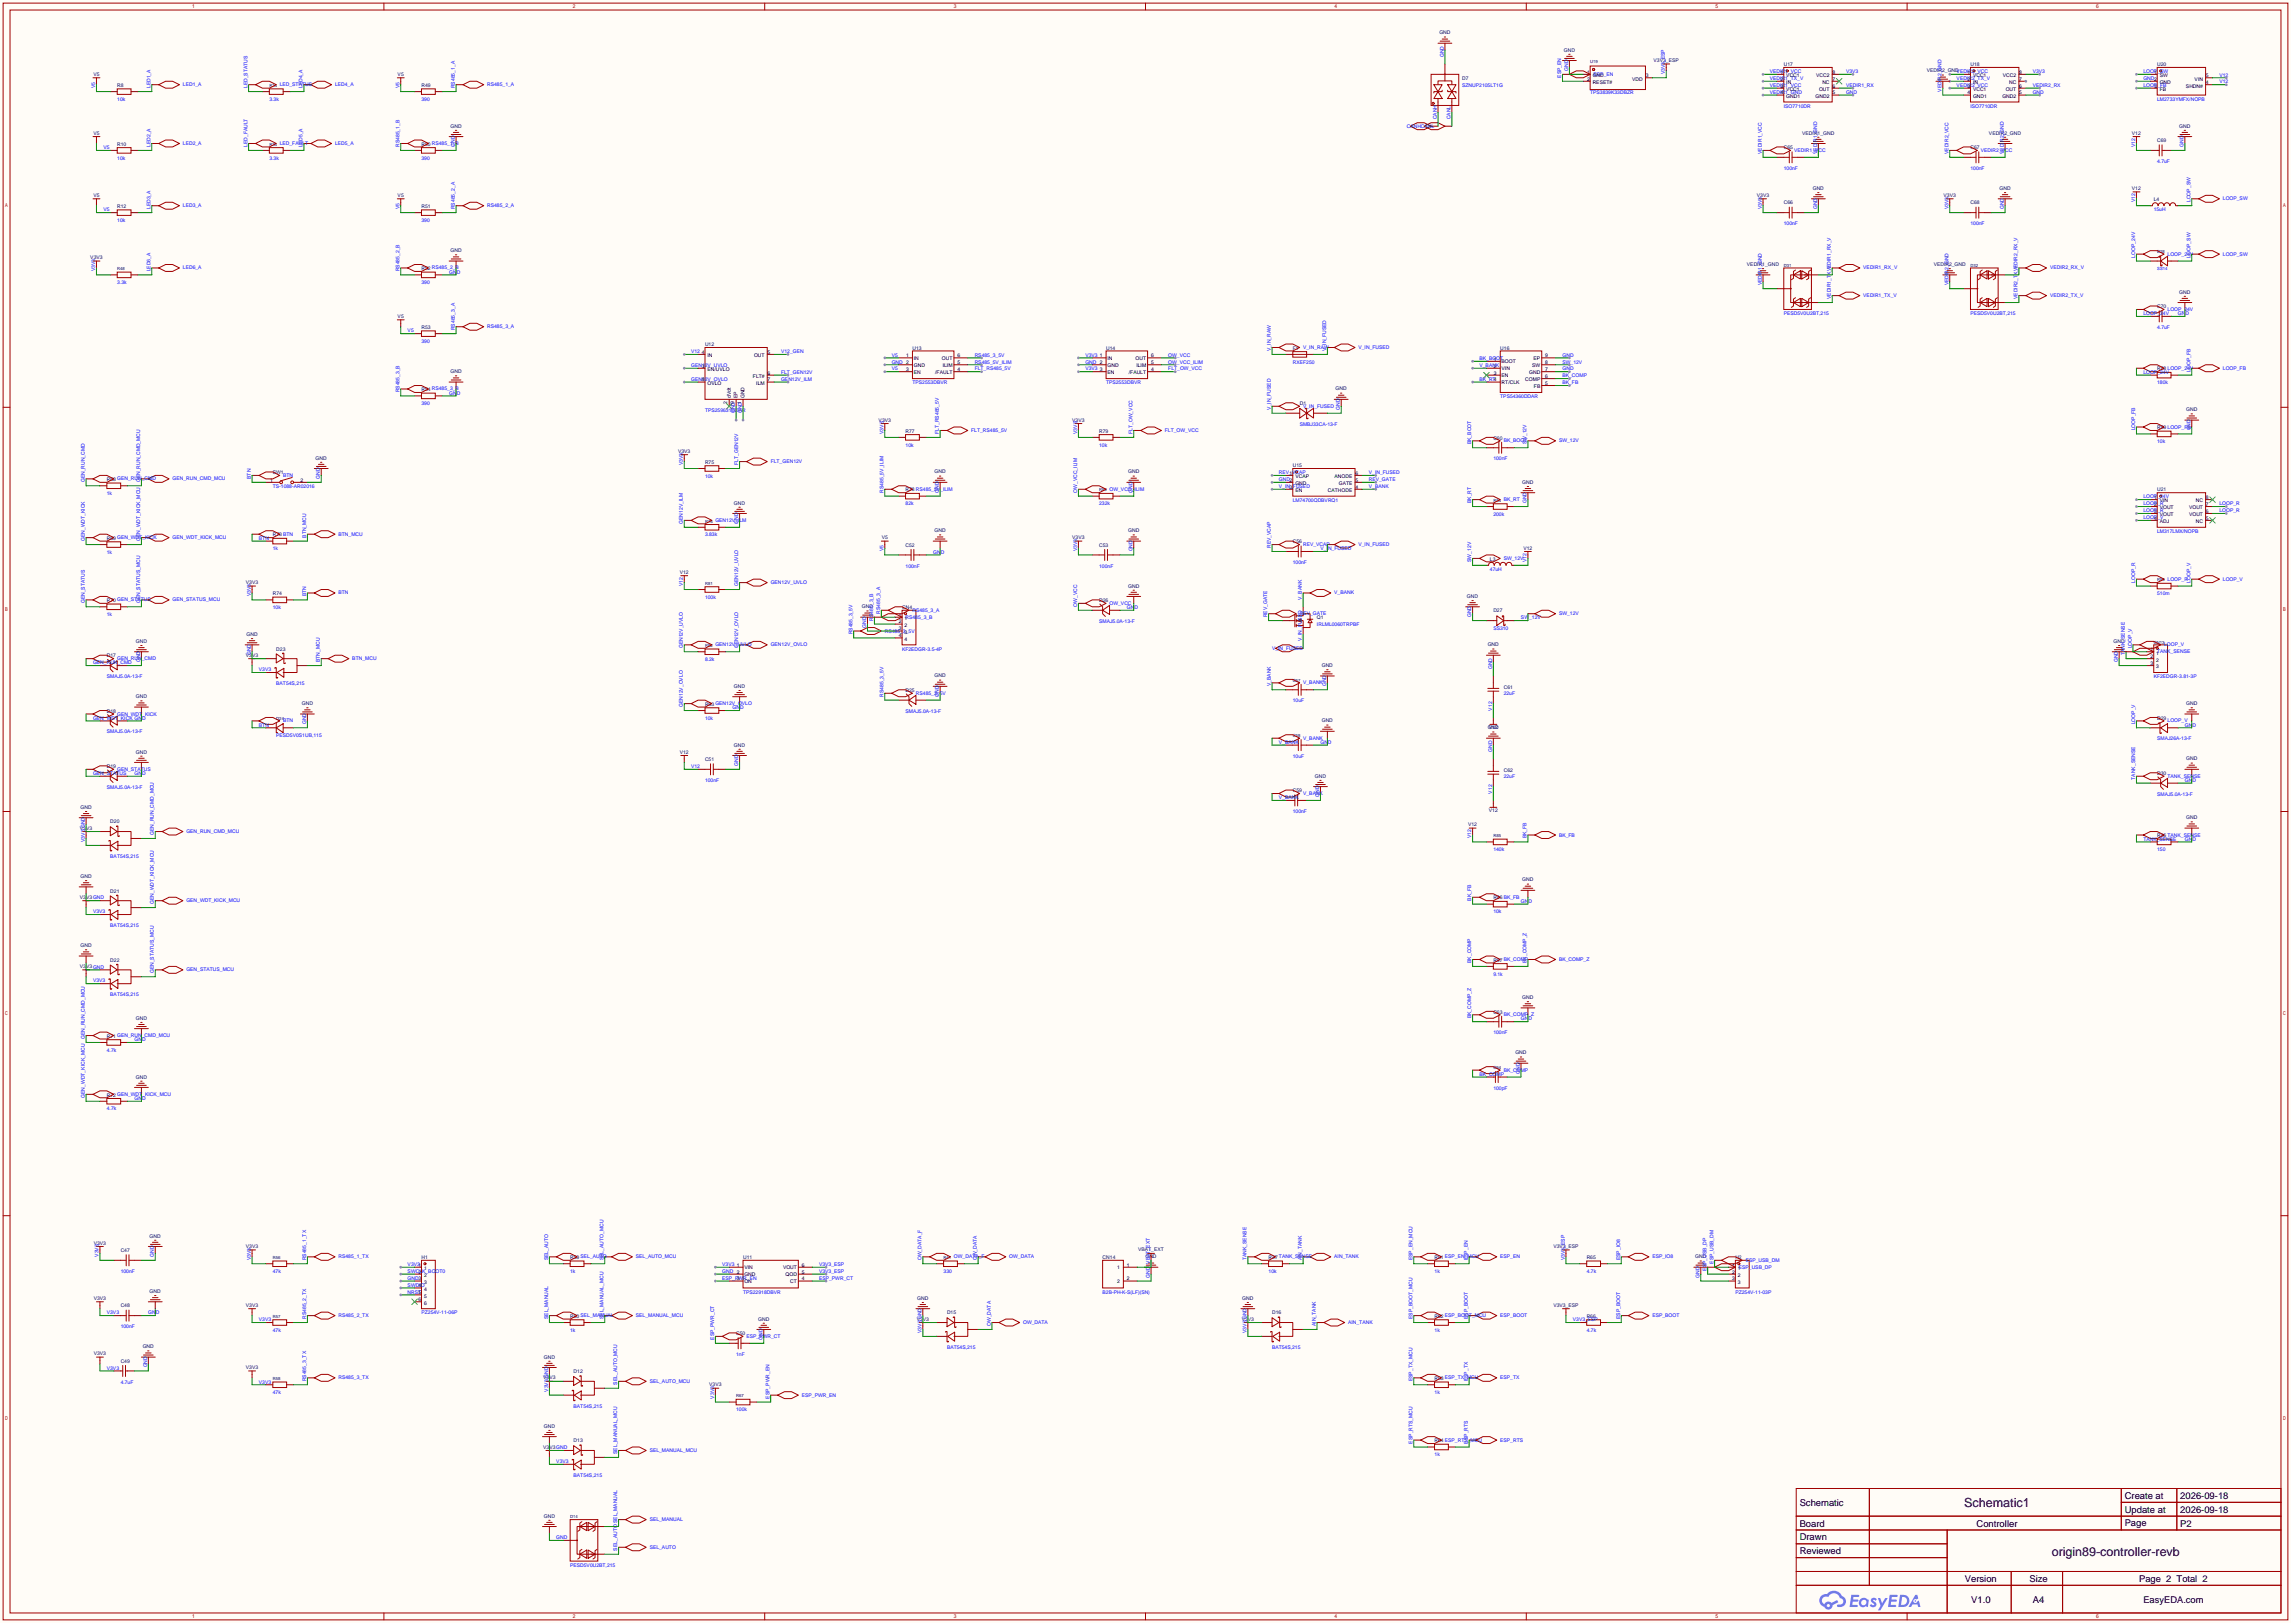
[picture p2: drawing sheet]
<svg xmlns="http://www.w3.org/2000/svg" width="842mm" height="596mm" viewBox="0 0 842 596" stroke-linecap="round" stroke-linejoin="round" font-family="sans-serif">
<defs><g id="words">
<g font-size="4.6">
<text x="721.5" y="553.7">Schematic1</text>
<text x="753.6" y="571.4">origin89-controller-revb</text>
</g>
<g font-size="3.5">
<text x="780.4" y="550.5">Create at</text>
<text x="800.8" y="550.5">2026-09-18</text>
<text x="661" y="553.1">Schematic</text>
<text x="780.4" y="555.6">Update at</text>
<text x="800.8" y="555.6">2026-09-18</text>
<text x="661" y="560.7">Board</text>
<text x="726" y="560.7">Controller</text>
<text x="800.8" y="560.7">P2</text>
<text x="661" y="565.8">Drawn</text>
<text x="661" y="570.9">Reviewed</text>
<text x="721.7" y="581">Version</text>
<text x="745.4" y="581">Size</text>
<text x="724" y="588.6">V1.0</text>
<text x="746.7" y="588.6">A4</text>
</g>
<g font-size="3.4">
<text x="780.4" y="560.7">Page</text>
<text x="785.8" y="581">Page 2 Total 2</text>
<text x="787.3" y="588.6">EasyEDA.com</text>
</g>
<g font-size="1.8" fill="#000080">
<text x="528.7" y="12.6">GND</text>
<text x="574.4" y="19">GND</text>
<text x="607.4" y="22.8">V3V3_ESP</text>
<text x="34.3" y="27.9">V5</text>
<text x="146.1" y="27.9">V5</text>
<text x="537.1" y="29.4">D7</text>
<text x="655.2" y="24.3">U17</text>
<text x="707.7" y="26.6">VEDIR2_GNDVEDIR2_VCC</text>
<text x="723.8" y="24.3">U18</text>
<text x="792.4" y="24.3">U20</text>
<text x="43.1" y="31.9">R8</text>
<text x="154.8" y="31.9">R49</text>
<text x="165.5" y="46.9">GND</text>
<text x="800.5" y="46.9">GND</text>
<text x="34.3" y="49.4">V5</text>
<text x="43.1" y="53.5">R10</text>
<text x="154.8" y="53.5">R50 RS485_1_B</text>
<text x="662" y="49.4">VEDIR1_GND</text>
<text x="730.6" y="49.4">VEDIR2_GND</text>
<text x="783.1" y="49.4">V12</text>
<text x="792.4" y="52.2">C69</text>
<text x="655.2" y="54.8">C65</text>
<text x="723.8" y="54.8">C67</text>
<text x="665.8" y="69.8">GND</text>
<text x="734.4" y="69.8">GND</text>
<text x="783.1" y="69.8">V12</text>
<text x="34.3" y="72.3">V5</text>
<text x="43.1" y="76.4">R12</text>
<text x="146.1" y="72.3">V5</text>
<text x="154.8" y="76.4">R51</text>
<text x="645.3" y="72.3">V3V3</text>
<text x="655.2" y="75.1">C66</text>
<text x="713.9" y="72.3">V3V3</text>
<text x="723.8" y="75.1">C68</text>
<text x="791.1" y="73.8">L4</text>
<text x="33.2" y="95.2">V3V3</text>
<text x="165.5" y="92.6">GND</text>
<text x="154.8" y="99.2">R52 RS485_2_B</text>
<text x="641.7" y="97.7">VEDIR1_GND</text>
<text x="710.3" y="97.7">VEDIR2_GND</text>
<text x="800.5" y="107.9">GND</text>
<text x="792.4" y="113.2">C70</text>
<text x="146.1" y="116.8">V5</text>
<text x="154.8" y="120.8">R53</text>
<text x="259" y="127.2">U12</text>
<text x="335.2" y="128.4">U13</text>
<text x="406.3" y="128.4">U14</text>
<text x="474.9" y="128.4">F1</text>
<text x="551.1" y="128.4">U16</text>
<text x="165.5" y="137.1">GND</text>
<text x="792.4" y="136.1">R88 LOOP_24V</text>
<text x="154.8" y="143.7">R54 RS485_3_B</text>
<text x="490.6" y="143.4">GND</text>
<text x="477.4" y="148.8">D1</text>
<text x="322.7" y="154.9">V3V3</text>
<text x="393.9" y="154.9">V3V3</text>
<text x="803" y="151">GND</text>
<text x="332.6" y="158.9">R77</text>
<text x="403.7" y="158.9">R79</text>
<text x="548.5" y="161.5">C60</text>
<text x="792.4" y="157.7">R89 LOOP_FB</text>
<text x="249.1" y="166.3">V3V3</text>
<text x="115.9" y="168.8">GND</text>
<text x="259" y="170.4">R75</text>
<text x="343.3" y="173.9">GND</text>
<text x="414.4" y="173.9">GND</text>
<text x="474.9" y="171.6">U15</text>
<text x="39.2" y="176.7">R68 GEN_RUN_CMD</text>
<text x="100.2" y="174.2">SW1</text>
<text x="559.2" y="177.7">GND</text>
<text x="269.6" y="185.3">GND</text>
<text x="332.6" y="180.5">R78 RS485_5V_ILIM</text>
<text x="792.4" y="180.5">U21</text>
<text x="100.2" y="197">R73 BTN</text>
<text x="343.3" y="195.5">GND</text>
<text x="414.4" y="195.5">GND</text>
<text x="39.2" y="198.3">R69 GEN_WDT_KICK</text>
<text x="323.9" y="198">V5</text>
<text x="332.6" y="200.8">C52</text>
<text x="393.9" y="198">V3V3</text>
<text x="403.7" y="200.8">C53</text>
<text x="474.9" y="199.6">C56</text>
<text x="559.6" y="201.8">V12</text>
<text x="547.2" y="205.9">L3</text>
<text x="90.3" y="214.5">V3V3</text>
<text x="249.7" y="210.7">V12</text>
<text x="414.4" y="215.8">GND</text>
<text x="39.2" y="221.2">R70 GEN_STATUS</text>
<text x="100.2" y="218.6">R74</text>
<text x="403.7" y="221.2">D26</text>
<text x="538.8" y="219.6">GND</text>
<text x="316.6" y="223.4">GND</text>
<text x="331.3" y="223.7">CN4</text>
<text x="483.7" y="227.5">Q1</text>
<text x="548.5" y="225">D27</text>
<text x="90.5" y="233.6">GND</text>
<text x="49.9" y="236.1">GND</text>
<text x="101.5" y="238.9">D23</text>
<text x="546.5" y="237.4">GND</text>
<text x="776.3" y="236.1">GND</text>
<text x="39.2" y="241.5">D17</text>
<text x="90.3" y="241.2">V3V3</text>
<text x="485.5" y="245">GND</text>
<text x="343.3" y="248.8">GND</text>
<text x="49.9" y="256.5">GND</text>
<text x="269.6" y="252.6">GND</text>
<text x="332.6" y="254.2">D25</text>
<text x="552.3" y="252.9">C61</text>
<text x="39.2" y="261.8">D18</text>
<text x="110.8" y="259">GND</text>
<text x="259" y="259.3">R83 GEN12V_OVLO</text>
<text x="803" y="259">GND</text>
<text x="485.5" y="265.3">GND</text>
<text x="546.5" y="267.9">GND</text>
<text x="546.9" y="267.9">V12</text>
<text x="792.4" y="264.3">D29</text>
<text x="269.6" y="274.2">GND</text>
<text x="49.9" y="276.8">GND</text>
<text x="249.7" y="276.8">V12</text>
<text x="259" y="279.6">C51</text>
<text x="803" y="279.3">GND</text>
<text x="39.2" y="282.1">D19</text>
<text x="483" y="285.7">GND</text>
<text x="552.3" y="283.4">C62</text>
<text x="792.4" y="284.7">D30</text>
<text x="474.9" y="291">C59</text>
<text x="29.6" y="297.1">GND</text>
<text x="546.9" y="298.4">V12</text>
<text x="29.4" y="304.7">V3V3</text>
<text x="40.5" y="302.4">D20</text>
<text x="539.2" y="303.4">V12</text>
<text x="803" y="300.9">GND</text>
<text x="792.4" y="307.5">R46 TANK_SENSE</text>
<text x="29.6" y="322.5">GND</text>
<text x="559.2" y="323.8">GND</text>
<text x="40.5" y="327.8">D21</text>
<text x="29.4" y="330.1">V3V3GND</text>
<text x="548.5" y="330.4">R86 BK_FB</text>
<text x="29.6" y="347.9">GND</text>
<text x="40.5" y="353.2">D22</text>
<text x="548.5" y="353.2">R87 BK_COMP</text>
<text x="29.4" y="355.5">V3V3GND</text>
<text x="559.2" y="366.9">GND</text>
<text x="49.9" y="374.6">GND</text>
<text x="548.5" y="372.3">C63</text>
<text x="39.2" y="381.2">R71 GEN_RUN_CMD_MCU</text>
<text x="556.6" y="387.3">GND</text>
<text x="49.9" y="396.2">GND</text>
<text x="39.2" y="402.8">R72 GEN_WDT_KICK_MCU</text>
<text x="55" y="454.6">GND</text>
<text x="34.4" y="457.1">V3V3</text>
<text x="44.3" y="459.9">C47</text>
<text x="90.3" y="458.4">V3V3</text>
<text x="418.1" y="459.7">VBAT_EXT</text>
<text x="570.6" y="458.4">V3V3_ESP</text>
<text x="154.8" y="462.5">H1</text>
<text x="209.4" y="462.5">R59 SEL_AUTO</text>
<text x="272.9" y="462.5">U11</text>
<text x="405" y="462.5">CN14</text>
<text x="420.7" y="462.2">GND</text>
<text x="466" y="462.5">R47 TANK_SENSE</text>
<text x="526.9" y="462.5">R61 ESP_EN_MCU</text>
<text x="582.8" y="462.5">R65</text>
<text x="622.7" y="462.2">GND</text>
<text x="637.4" y="462.5">H2</text>
<text x="34.4" y="477.4">V3V3</text>
<text x="55" y="474.9">GND</text>
<text x="90.3" y="480">V3V3</text>
<text x="336.9" y="477.4">GND</text>
<text x="456.3" y="477.4">GND</text>
<text x="570.6" y="480">V3V3_ESP</text>
<text x="44.3" y="480.2">C48</text>
<text x="209.4" y="484">R60 SEL_MANUAL</text>
<text x="278.5" y="485.1">GND</text>
<text x="336.7" y="485.1">V3V3</text>
<text x="347.9" y="482.8">D15</text>
<text x="456.1" y="485.1">V3V3</text>
<text x="467.2" y="482.8">D16</text>
<text x="526.9" y="484">R62 ESP_BOOT_MCU</text>
<text x="582.8" y="484">R66</text>
<text x="270.4" y="490.4">C50</text>
<text x="34.4" y="497.8">V3V3</text>
<text x="52.4" y="495.2">GND</text>
<text x="44.3" y="500.6">C49</text>
<text x="90.3" y="502.8">V3V3</text>
<text x="199.7" y="499">GND</text>
<text x="199.5" y="506.6">V3V3</text>
<text x="210.7" y="504.4">D12</text>
<text x="260.5" y="509.2">V3V3</text>
<text x="526.9" y="506.9">R63 ESP_TX_MCU</text>
<text x="199.7" y="524.4">GND</text>
<text x="199.5" y="532">V3V3GND</text>
<text x="210.7" y="529.8">D13</text>
<text x="526.9" y="529.8">R64 ESP_RTS_MCU</text>
<text x="199.7" y="557.4">GND</text>
</g>
<g font-size="1.8" fill="#00f">
<text x="530.3" y="21" transform="rotate(-90 530.3 21)">GND</text>
<text x="573.5" y="28.6" transform="rotate(-90 573.5 28.6)">ESP_EN</text>
<text x="576" y="26" transform="rotate(-90 576 26)">GND</text>
<text x="585.3" y="27.9">ESP_EN</text>
<text x="611.6" y="27.3" transform="rotate(-90 611.6 27.3)">V3V3_ESP</text>
<text x="650.1" y="26.8">VEDIR1_VCC</text>
<text x="650.1" y="29.4">VEDIR1_TX_V</text>
<text x="678.1" y="26.8">V3V3</text>
<text x="718.7" y="29.4">VEDIR2_TX_V</text>
<text x="746.6" y="26.8">V3V3</text>
<text x="787.3" y="29.4">GND2</text>
<text x="787.3" y="26.8">LOOP_SW</text>
<text x="815.2" y="28.1">V12</text>
<text x="35" y="32.4" transform="rotate(-90 35 32.4)">V5</text>
<text x="55.3" y="32.4" transform="rotate(-90 55.3 32.4)">LED1_A</text>
<text x="67.2" y="31.7">LED1_A</text>
<text x="90.9" y="32.4" transform="rotate(-90 90.9 32.4)">LED_STATUS</text>
<text x="102.7" y="31.7">LED_STATUS</text>
<text x="111.2" y="32.4" transform="rotate(-90 111.2 32.4)">LED4_A</text>
<text x="123.1" y="31.7">LED4_A</text>
<text x="146.7" y="32.4" transform="rotate(-90 146.7 32.4)">V5</text>
<text x="167.1" y="32.4" transform="rotate(-90 167.1 32.4)">RS485_1_A</text>
<text x="178.9" y="31.7">RS485_1_A</text>
<text x="537.1" y="31.9">SZNUP2105LT1G</text>
<text x="584.1" y="34.5">TPS3839K33DBZR</text>
<text x="650.1" y="31.9">VEDIR1_VCC</text>
<text x="650.1" y="34.5">VEDIR1_GND</text>
<text x="678.1" y="34.5">GND</text>
<text x="678.1" y="31.9">VEDIR1_RX</text>
<text x="713.2" y="33.7" transform="rotate(-90 713.2 33.7)">VEDIR2_GND</text>
<text x="718.7" y="31.9">VEDIR2_VCC</text>
<text x="746.6" y="34.5">GND</text>
<text x="746.6" y="31.9">VEDIR2_RX</text>
<text x="787.3" y="31.9">LOOP_FB</text>
<text x="815.2" y="30.7">V12</text>
<text x="43.1" y="37">10k</text>
<text x="98.9" y="37">3.3k</text>
<text x="154.8" y="37">390</text>
<text x="655.2" y="39.5">ISO7710DR</text>
<text x="723.8" y="39.5">ISO7710DR</text>
<text x="792.4" y="37">LM2733YMFX/NOPB</text>
<text x="516.8" y="46.9">CANHCANL</text>
<text x="527.7" y="43.8" transform="rotate(-90 527.7 43.8)">CANH</text>
<text x="532.8" y="43.8" transform="rotate(-90 532.8 43.8)">CANL</text>
<text x="55.3" y="54" transform="rotate(-90 55.3 54)">LED2_A</text>
<text x="67.2" y="53.3">LED2_A</text>
<text x="90.9" y="54" transform="rotate(-90 90.9 54)">LED_FAULT</text>
<text x="102.7" y="53.3">LED_FAULT</text>
<text x="111.2" y="54" transform="rotate(-90 111.2 54)">LED5_A</text>
<text x="123.1" y="53.3">LED5_A</text>
<text x="146.7" y="54" transform="rotate(-90 146.7 54)">RS485_1_B</text>
<text x="167.1" y="54" transform="rotate(-90 167.1 54)">GND</text>
<text x="784.3" y="54" transform="rotate(-90 784.3 54)">V12</text>
<text x="802.1" y="54" transform="rotate(-90 802.1 54)">GND</text>
<text x="38" y="54.8">V5</text>
<text x="43.1" y="58.6">10k</text>
<text x="98.9" y="58.6">3.3k</text>
<text x="154.8" y="58.6">390</text>
<text x="647.1" y="56.5" transform="rotate(-90 647.1 56.5)">VEDIR1_VCC</text>
<text x="659" y="55.8">VEDIR1_VCC</text>
<text x="667.4" y="56.5" transform="rotate(-90 667.4 56.5)">VEDIR1_GND</text>
<text x="715.7" y="56.5" transform="rotate(-90 715.7 56.5)">VEDIR2_VCC</text>
<text x="727.6" y="55.8">VEDIR2_VCC</text>
<text x="736" y="56.5" transform="rotate(-90 736 56.5)">VEDIR2_GND</text>
<text x="792.4" y="59.9">4.7uF</text>
<text x="655.2" y="62.4">100nF</text>
<text x="723.8" y="62.4">100nF</text>
<text x="38" y="77.6">V5</text>
<text x="55.3" y="76.8" transform="rotate(-90 55.3 76.8)">LED3_A</text>
<text x="67.2" y="76.1">LED3_A</text>
<text x="146.7" y="76.8" transform="rotate(-90 146.7 76.8)">V5</text>
<text x="167.1" y="76.8" transform="rotate(-90 167.1 76.8)">RS485_2_A</text>
<text x="178.9" y="76.1">RS485_2_A</text>
<text x="647.1" y="76.8" transform="rotate(-90 647.1 76.8)">V3V3</text>
<text x="667.4" y="76.8" transform="rotate(-90 667.4 76.8)">GND</text>
<text x="715.7" y="76.8" transform="rotate(-90 715.7 76.8)">V3V3</text>
<text x="736" y="76.8" transform="rotate(-90 736 76.8)">GND</text>
<text x="784.3" y="74.3" transform="rotate(-90 784.3 74.3)">V12</text>
<text x="791.1" y="77.6">15uH</text>
<text x="804.6" y="74.3" transform="rotate(-90 804.6 74.3)">LOOP_SW</text>
<text x="816.5" y="73.6">LOOP_SW</text>
<text x="43.1" y="81.5">10k</text>
<text x="154.8" y="81.5">390</text>
<text x="655.2" y="82.7">100nF</text>
<text x="723.8" y="82.7">100nF</text>
<text x="784.3" y="94.6" transform="rotate(-90 784.3 94.6)">LOOP_24V</text>
<text x="796.2" y="93.9">LOOP_24V</text>
<text x="804.6" y="94.6" transform="rotate(-90 804.6 94.6)">LOOP_SW</text>
<text x="816.5" y="93.9">LOOP_SW</text>
<text x="35" y="99.7" transform="rotate(-90 35 99.7)">V3V3</text>
<text x="55.3" y="99.7" transform="rotate(-90 55.3 99.7)">LED6_A</text>
<text x="67.2" y="99">LED6_A</text>
<text x="146.7" y="99.7" transform="rotate(-90 146.7 99.7)">RS485_2_B</text>
<text x="165" y="100.5">GND</text>
<text x="672.5" y="99.7" transform="rotate(-90 672.5 99.7)">VEDIR1_RX_V</text>
<text x="684.4" y="99">VEDIR1_RX_V</text>
<text x="741.1" y="99.7" transform="rotate(-90 741.1 99.7)">VEDIR2_RX_V</text>
<text x="753" y="99">VEDIR2_RX_V</text>
<text x="43.1" y="104.3">3.3k</text>
<text x="154.8" y="104.3">390</text>
<text x="647.1" y="104.8" transform="rotate(-90 647.1 104.8)">VEDIR1_GND</text>
<text x="715.7" y="104.8" transform="rotate(-90 715.7 104.8)">VEDIR2_GND</text>
<text x="672.5" y="109.9" transform="rotate(-90 672.5 109.9)">VEDIR1_TX_V</text>
<text x="684.4" y="109.1">VEDIR1_TX_V</text>
<text x="741.1" y="109.9" transform="rotate(-90 741.1 109.9)">VEDIR2_TX_V</text>
<text x="753" y="109.1">VEDIR2_TX_V</text>
<text x="655.2" y="115.7">PESD5V0U2BT,215</text>
<text x="723.8" y="115.7">PESD5V0U2BT,215</text>
<text x="787.3" y="115.7">LOOP_24V</text>
<text x="796.2" y="114.2">LOOP_24V</text>
<text x="800" y="115.7">GND</text>
<text x="149.7" y="122.1">V5</text>
<text x="154.8" y="125.9">390</text>
<text x="167.1" y="121.3" transform="rotate(-90 167.1 121.3)">RS485_3_A</text>
<text x="178.9" y="120.6">RS485_3_A</text>
<text x="792.4" y="120.8">4.7uF</text>
<text x="253.9" y="129.7">V12</text>
<text x="286.9" y="129.7">V12_GEN</text>
<text x="327.5" y="131">V5</text>
<text x="358" y="131">RS485_3_5V</text>
<text x="398.7" y="131">V3V3</text>
<text x="429.1" y="131">OW_VCC</text>
<text x="466.8" y="128.9" transform="rotate(-90 466.8 128.9)">V_IN_RAW</text>
<text x="478.7" y="128.2">V_IN_RAW</text>
<text x="487.1" y="128.9" transform="rotate(-90 487.1 128.9)">V_IN_FUSED</text>
<text x="499" y="128.2">V_IN_FUSED</text>
<text x="573.9" y="131">GND</text>
<text x="253.9" y="134.8">GEN12V_UVLO</text>
<text x="286.9" y="137.3">FLT_GEN12V</text>
<text x="327.5" y="133.5">GND 2</text>
<text x="327.5" y="136.1">V5</text>
<text x="358" y="136.1">FLT_RS485_5V</text>
<text x="358" y="133.5">RS485_5V_ILIM</text>
<text x="398.7" y="133.5">GND 2</text>
<text x="398.7" y="136.1">V3V3</text>
<text x="429.1" y="136.1">FLT_OW_VCC</text>
<text x="429.1" y="133.5">OW_VCC_ILIM</text>
<text x="474.9" y="133.5">RXEF250</text>
<text x="543.4" y="134.8">V_BANK</text>
<text x="543.4" y="132.3">BK_BOOT</text>
<text x="573.9" y="136.1">GND</text>
<text x="573.9" y="133.5">SW_12V</text>
<text x="787.3" y="137.3">LOOP_24V</text>
<text x="804.6" y="136.5" transform="rotate(-90 804.6 136.5)">LOOP_FB</text>
<text x="816.5" y="135.8">LOOP_FB</text>
<text x="253.9" y="139.9">GEN12V_OVLO</text>
<text x="286.9" y="139.9">GEN12V_ILM</text>
<text x="335.2" y="141.1">TPS2553DBVR</text>
<text x="406.3" y="141.1">TPS2553DBVR</text>
<text x="543.4" y="139.9">BK_RT4</text>
<text x="573.9" y="141.1">BK_FB</text>
<text x="573.9" y="138.6">BK_COMP</text>
<text x="792.4" y="141.1">180k</text>
<text x="146.7" y="144.1" transform="rotate(-90 146.7 144.1)">RS485_3_B</text>
<text x="154.8" y="148.8">390</text>
<text x="165" y="145">GND</text>
<text x="478.7" y="149.8">V_IN_FUSED</text>
<text x="551.1" y="146.2">TPS54360DDAR</text>
<text x="259" y="151.3">TPS259631DDAR</text>
<text x="269.9" y="151.8" transform="rotate(-90 269.9 151.8)">GND9</text>
<text x="272.5" y="151.8" transform="rotate(-90 272.5 151.8)">GND1</text>
<text x="466.8" y="150.5" transform="rotate(-90 466.8 150.5)">V_IN_FUSED</text>
<text x="492.2" y="150.5" transform="rotate(-90 492.2 150.5)">GND</text>
<text x="324.5" y="159.4" transform="rotate(-90 324.5 159.4)">V3V3</text>
<text x="344.9" y="159.4" transform="rotate(-90 344.9 159.4)">FLT_RS485_5V</text>
<text x="356.7" y="158.7">FLT_RS485_5V</text>
<text x="395.7" y="159.4" transform="rotate(-90 395.7 159.4)">V3V3</text>
<text x="416" y="159.4" transform="rotate(-90 416 159.4)">FLT_OW_VCC</text>
<text x="427.9" y="158.7">FLT_OW_VCC</text>
<text x="477.4" y="156.4">SMBJ33CA-13-F</text>
<text x="784.3" y="158.1" transform="rotate(-90 784.3 158.1)">LOOP_FB</text>
<text x="804.6" y="158.1" transform="rotate(-90 804.6 158.1)">GND</text>
<text x="332.6" y="164">10k</text>
<text x="403.7" y="164">10k</text>
<text x="540.4" y="163.2" transform="rotate(-90 540.4 163.2)">BK_BOOT</text>
<text x="552.3" y="162.5">BK_BOOT</text>
<text x="560.8" y="163.2" transform="rotate(-90 560.8 163.2)">SW_12V</text>
<text x="572.6" y="162.5">SW_12V</text>
<text x="792.4" y="162.7">10k</text>
<text x="250.9" y="170.8" transform="rotate(-90 250.9 170.8)">V3V3</text>
<text x="271.2" y="170.8" transform="rotate(-90 271.2 170.8)">FLT_GEN12V</text>
<text x="283.1" y="170.1">FLT_GEN12V</text>
<text x="548.5" y="169.1">100nF</text>
<text x="31.2" y="177.2" transform="rotate(-90 31.2 177.2)">GEN_RUN_CMD</text>
<text x="51.5" y="177.2" transform="rotate(-90 51.5 177.2)">GEN_RUN_CMD_MCU</text>
<text x="63.4" y="176.4">GEN_RUN_CMD_MCU</text>
<text x="92.1" y="175.9" transform="rotate(-90 92.1 175.9)">BTN</text>
<text x="100.2" y="179.2">TS-1088-AR02016</text>
<text x="104" y="175.2">BTN</text>
<text x="117.5" y="175.9" transform="rotate(-90 117.5 175.9)">GND</text>
<text x="259" y="175.4">10k</text>
<text x="469.8" y="176.7">GND2</text>
<text x="469.8" y="179.2">V_IN_FUSED</text>
<text x="469.8" y="174.2">REV_VCAP</text>
<text x="502.8" y="174.2">V_IN_FUSED</text>
<text x="502.8" y="179.2">V_BANK</text>
<text x="502.8" y="176.7">REV_GATE</text>
<text x="39.2" y="181.8">1k</text>
<text x="324.5" y="181" transform="rotate(-90 324.5 181)">RS485_5V_ILIM</text>
<text x="332.6" y="185.6">82k</text>
<text x="344.9" y="181" transform="rotate(-90 344.9 181)">GND</text>
<text x="395.7" y="181" transform="rotate(-90 395.7 181)">OW_VCC_ILIM</text>
<text x="403.7" y="185.6">232k</text>
<text x="407.5" y="180.3">OW_VCC_ILIM</text>
<text x="416" y="181" transform="rotate(-90 416 181)">GND</text>
<text x="474.9" y="184.3">LM74700QDBVRQ1</text>
<text x="540.4" y="184.8" transform="rotate(-90 540.4 184.8)">BK_RT</text>
<text x="552.3" y="184.1">BK_RT</text>
<text x="560.8" y="184.8" transform="rotate(-90 560.8 184.8)">GND</text>
<text x="787.3" y="183.1">LOOP_24V</text>
<text x="787.3" y="185.6">LOOP_R</text>
<text x="815.2" y="185.6">LOOP_R</text>
<text x="262.8" y="191.7">GEN12V_ILM</text>
<text x="548.5" y="189.4">200k</text>
<text x="787.3" y="188.1">LOOP_R</text>
<text x="787.3" y="190.7">LOOP_V</text>
<text x="815.2" y="188.1">LOOP_R</text>
<text x="112.4" y="197.5" transform="rotate(-90 112.4 197.5)">BTN_MCU</text>
<text x="124.3" y="196.8">BTN_MCU</text>
<text x="250.9" y="192.4" transform="rotate(-90 250.9 192.4)">GEN12V_ILM</text>
<text x="259" y="197">3.83k</text>
<text x="271.2" y="192.4" transform="rotate(-90 271.2 192.4)">GND</text>
<text x="792.4" y="195.8">LM317LMX/NOPB</text>
<text x="31.2" y="198.8" transform="rotate(-90 31.2 198.8)">GEN_WDT_KICK</text>
<text x="39.2" y="203.4">1k</text>
<text x="51.5" y="198.8" transform="rotate(-90 51.5 198.8)">GEN_WDT_KICK_MCU</text>
<text x="63.4" y="198">GEN_WDT_KICK_MCU</text>
<text x="95.1" y="198.3">BTN</text>
<text x="100.2" y="202.1">1k</text>
<text x="324.5" y="202.6" transform="rotate(-90 324.5 202.6)">V5</text>
<text x="342.8" y="203.4">GND</text>
<text x="395.7" y="202.6" transform="rotate(-90 395.7 202.6)">V3V3</text>
<text x="416" y="202.6" transform="rotate(-90 416 202.6)">GND</text>
<text x="466.8" y="201.3" transform="rotate(-90 466.8 201.3)">REV_VCAP</text>
<text x="478.7" y="200.6">REV_VCAP</text>
<text x="485" y="202.1">V_IN_FUSED</text>
<text x="499" y="200.6">V_IN_FUSED</text>
<text x="332.6" y="208.5">100nF</text>
<text x="403.7" y="208.5">100nF</text>
<text x="474.9" y="207.2">100nF</text>
<text x="540.4" y="206.4" transform="rotate(-90 540.4 206.4)">SW_12V</text>
<text x="547.2" y="209.7">47uH</text>
<text x="552.3" y="205.7">SW_12V</text>
<text x="560.8" y="206.4" transform="rotate(-90 560.8 206.4)">V12</text>
<text x="250.9" y="215.3" transform="rotate(-90 250.9 215.3)">V12</text>
<text x="271.2" y="215.3" transform="rotate(-90 271.2 215.3)">GEN12V_UVLO</text>
<text x="283.1" y="214.5">GEN12V_UVLO</text>
<text x="784.3" y="214" transform="rotate(-90 784.3 214)">LOOP_R</text>
<text x="796.2" y="213.3">LOOP_R</text>
<text x="804.6" y="214" transform="rotate(-90 804.6 214)">LOOP_V</text>
<text x="816.5" y="213.3">LOOP_V</text>
<text x="31.2" y="221.6" transform="rotate(-90 31.2 221.6)">GEN_STATUS</text>
<text x="51.5" y="221.6" transform="rotate(-90 51.5 221.6)">GEN_STATUS_MCU</text>
<text x="63.4" y="220.9">GEN_STATUS_MCU</text>
<text x="92.1" y="219.1" transform="rotate(-90 92.1 219.1)">V3V3</text>
<text x="112.4" y="219.1" transform="rotate(-90 112.4 219.1)">BTN</text>
<text x="124.3" y="218.4">BTN</text>
<text x="259" y="219.9">100k</text>
<text x="478.2" y="220.3" transform="rotate(-90 478.2 220.3)">V_BANK</text>
<text x="490.1" y="218.4">V_BANK</text>
<text x="792.4" y="218.6">510m</text>
<text x="39.2" y="226.2">1k</text>
<text x="100.2" y="223.7">10k</text>
<text x="320.7" y="228" transform="rotate(-90 320.7 228)">RS485_3_B</text>
<text x="323.3" y="225.4" transform="rotate(-90 323.3 225.4)">RS485_3_A</text>
<text x="332.6" y="227.2">RS485_3_B</text>
<text x="335.2" y="224.7">RS485_3_A</text>
<text x="395.7" y="222.9" transform="rotate(-90 395.7 222.9)">OW_VCC</text>
<text x="407.5" y="222.2">OW_VCC</text>
<text x="413.9" y="223.7">GND</text>
<text x="465.5" y="226.7" transform="rotate(-90 465.5 226.7)">REV_GATE</text>
<text x="477.4" y="226">REV_GATE</text>
<text x="540.4" y="226.7" transform="rotate(-90 540.4 226.7)">GND</text>
<text x="558.7" y="227.5">SW_12V</text>
<text x="572.6" y="226">SW_12V</text>
<text x="313.1" y="233" transform="rotate(-90 313.1 233)">RS485_3_5V</text>
<text x="318.2" y="230.5" transform="rotate(-90 318.2 230.5)">GND</text>
<text x="325" y="232.3">RS485_3_5V</text>
<text x="403.7" y="228.8">SMAJ5.0A-13-F</text>
<text x="483.7" y="230">IRLML0060TRPBF</text>
<text x="548.5" y="231.3">SS310</text>
<text x="250.9" y="238.1" transform="rotate(-90 250.9 238.1)">GEN12V_UVLO</text>
<text x="262.8" y="237.4">GEN12V_UVLO</text>
<text x="271.2" y="238.1" transform="rotate(-90 271.2 238.1)">GEN12V_OVLO</text>
<text x="283.1" y="237.4">GEN12V_OVLO</text>
<text x="331.3" y="238.9">KF2EDGR-3.5-4P</text>
<text x="467.2" y="238.7">V_IN_FUSED</text>
<text x="478.2" y="235.6" transform="rotate(-90 478.2 235.6)">V_IN_FUSED</text>
<text x="783" y="238.1" transform="rotate(-90 783 238.1)">LOOP_V</text>
<text x="792.4" y="239.9">TANK_SENSE</text>
<text x="794.9" y="237.4">LOOP_V</text>
<text x="34.2" y="244">GEN_RUN_CMD</text>
<text x="43.1" y="242.5">GEN_RUN_CMD</text>
<text x="51.5" y="243.2" transform="rotate(-90 51.5 243.2)">GND</text>
<text x="92.1" y="240.7" transform="rotate(-90 92.1 240.7)">GND</text>
<text x="117.5" y="243.2" transform="rotate(-90 117.5 243.2)">BTN_MCU</text>
<text x="129.4" y="242.5">BTN_MCU</text>
<text x="259" y="242.7">8.2k</text>
<text x="548.1" y="245.7" transform="rotate(-90 548.1 245.7)">GND</text>
<text x="777.9" y="243.2" transform="rotate(-90 777.9 243.2)">GND</text>
<text x="780.5" y="240.7" transform="rotate(-90 780.5 240.7)">TANK_SENSE</text>
<text x="39.2" y="249.1">SMAJ5.0A-13-F</text>
<text x="95.1" y="246.6">V3V3</text>
<text x="101.5" y="251.6">BAT54S,215</text>
<text x="478.7" y="251.4">V_BANK</text>
<text x="791.1" y="249.1">KF2EDGR-3.81-3P</text>
<text x="324.5" y="255.9" transform="rotate(-90 324.5 255.9)">RS485_3_5V</text>
<text x="336.4" y="255.2">RS485_3_5V</text>
<text x="344.9" y="255.9" transform="rotate(-90 344.9 255.9)">GND</text>
<text x="466.8" y="252.1" transform="rotate(-90 466.8 252.1)">V_BANK</text>
<text x="474.9" y="258">10uF</text>
<text x="487.1" y="252.1" transform="rotate(-90 487.1 252.1)">GND</text>
<text x="552.3" y="255.4">22uF</text>
<text x="43.1" y="262.8">GEN_WDT_KICK</text>
<text x="250.9" y="259.7" transform="rotate(-90 250.9 259.7)">GEN12V_OVLO</text>
<text x="269.1" y="260.5">GND</text>
<text x="332.6" y="261.8">SMAJ5.0A-13-F</text>
<text x="548.1" y="261" transform="rotate(-90 548.1 261)">V12</text>
<text x="34.2" y="264.3">GEN_WDT_KICK GND</text>
<text x="39.2" y="269.4">SMAJ5.0A-13-F</text>
<text x="95.1" y="266.9">BTN</text>
<text x="104" y="265.3">BTN</text>
<text x="112.4" y="266.1" transform="rotate(-90 112.4 266.1)">GND</text>
<text x="259" y="264.3">10k</text>
<text x="784.3" y="266.1" transform="rotate(-90 784.3 266.1)">LOOP_V</text>
<text x="796.2" y="265.3">LOOP_V</text>
<text x="802.5" y="266.9">GND</text>
<text x="101.5" y="270.7">PESD5V0S1UB,115</text>
<text x="469.8" y="273.2">V_BANK</text>
<text x="478.7" y="271.7">V_BANK</text>
<text x="485" y="273.2">GND</text>
<text x="792.4" y="272">SMAJ26A-13-F</text>
<text x="271.2" y="281.3" transform="rotate(-90 271.2 281.3)">GND</text>
<text x="474.9" y="278.3">10uF</text>
<text x="548.1" y="276.2" transform="rotate(-90 548.1 276.2)">GND</text>
<text x="34.2" y="284.7">GEN_STATUS</text>
<text x="43.1" y="283.1">GEN_STATUS</text>
<text x="49.4" y="284.7">GND</text>
<text x="253.9" y="282.1">V12</text>
<text x="259" y="287.2">100nF</text>
<text x="552.3" y="285.9">22uF</text>
<text x="784.3" y="286.4" transform="rotate(-90 784.3 286.4)">TANK_SENSE</text>
<text x="796.2" y="285.7">TANK_SENSE</text>
<text x="802.5" y="287.2">GND</text>
<text x="39.2" y="289.7">SMAJ5.0A-13-F</text>
<text x="469.8" y="293.5">V_BANK</text>
<text x="478.7" y="292">V_BANK</text>
<text x="484.6" y="292.7" transform="rotate(-90 484.6 292.7)">GND</text>
<text x="548.1" y="291.5" transform="rotate(-90 548.1 291.5)">V12</text>
<text x="792.4" y="292.3">SMAJ5.0A-13-F</text>
<text x="474.9" y="298.6">100nF</text>
<text x="68.5" y="306">GEN_RUN_CMD_MCU</text>
<text x="31.2" y="309.2" transform="rotate(-90 31.2 309.2)">V3V3 GND</text>
<text x="56.6" y="306.7" transform="rotate(-90 56.6 306.7)">GEN_RUN_CMD_MCU</text>
<text x="540.4" y="308" transform="rotate(-90 540.4 308)">V12</text>
<text x="560.8" y="308" transform="rotate(-90 560.8 308)">BK_FB</text>
<text x="572.6" y="307.3">BK_FB</text>
<text x="787.3" y="308.8">TANK_SENSE</text>
<text x="802.5" y="308.8">GND</text>
<text x="40.5" y="315.1">BAT54S,215</text>
<text x="548.5" y="312.6">140k</text>
<text x="792.4" y="312.6">150</text>
<text x="34.2" y="335.5">V3V3</text>
<text x="56.6" y="332.1" transform="rotate(-90 56.6 332.1)">GEN_WDT_KICK_MCU</text>
<text x="68.5" y="331.4">GEN_WDT_KICK_MCU</text>
<text x="540.4" y="330.8" transform="rotate(-90 540.4 330.8)">BK_FB</text>
<text x="548.5" y="335.5">10k</text>
<text x="558.7" y="331.6">GND</text>
<text x="40.5" y="340.5">BAT54S,215</text>
<text x="540.4" y="353.7" transform="rotate(-90 540.4 353.7)">BK_COMP</text>
<text x="560.8" y="353.7" transform="rotate(-90 560.8 353.7)">BK_COMP_Z</text>
<text x="572.6" y="353">BK_COMP_Z</text>
<text x="56.6" y="357.5" transform="rotate(-90 56.6 357.5)">GEN_STATUS_MCU</text>
<text x="68.5" y="356.8">GEN_STATUS_MCU</text>
<text x="548.5" y="358.3">9.1k</text>
<text x="34.2" y="360.9">V3V3</text>
<text x="40.5" y="365.9">BAT54S,215</text>
<text x="540.4" y="374" transform="rotate(-90 540.4 374)">BK_COMP_Z</text>
<text x="552.3" y="373.3">BK_COMP_Z</text>
<text x="558.7" y="374.8">GND</text>
<text x="31.2" y="381.6" transform="rotate(-90 31.2 381.6)">GEN_RUN_CMD_MCU</text>
<text x="49.4" y="382.4">GND</text>
<text x="548.5" y="379.9">100nF</text>
<text x="39.2" y="386.3">4.7k</text>
<text x="543.4" y="395.1">BK_COMP</text>
<text x="552.3" y="393.6">BK_COMP</text>
<text x="558.2" y="394.3" transform="rotate(-90 558.2 394.3)">GND</text>
<text x="548.5" y="400.2">100pF</text>
<text x="31.2" y="403.2" transform="rotate(-90 31.2 403.2)">GEN_WDT_KICK_MCU</text>
<text x="39.2" y="407.8">4.7k</text>
<text x="49.4" y="404">GND</text>
<text x="36.2" y="461.6" transform="rotate(-90 36.2 461.6)">V3V3</text>
<text x="56.6" y="461.6" transform="rotate(-90 56.6 461.6)">GND</text>
<text x="44.3" y="467.5">100nF</text>
<text x="92.1" y="462.9" transform="rotate(-90 92.1 462.9)">V3V3</text>
<text x="100.2" y="467.5">47k</text>
<text x="112.4" y="462.9" transform="rotate(-90 112.4 462.9)">RS485_1_TX</text>
<text x="124.3" y="462.2">RS485_1_TX</text>
<text x="149.7" y="465">V3V31</text>
<text x="149.7" y="467.5">SWCLK_BOOT0</text>
<text x="201.3" y="462.9" transform="rotate(-90 201.3 462.9)">SEL_AUTO</text>
<text x="209.4" y="467.5">1k</text>
<text x="221.7" y="462.9" transform="rotate(-90 221.7 462.9)">SEL_AUTO_MCU</text>
<text x="233.6" y="462.2">SEL_AUTO_MCU</text>
<text x="265.3" y="467.5">GND 2</text>
<text x="265.3" y="465">V3V3</text>
<text x="300.9" y="467.5">V3V3_ESP</text>
<text x="300.9" y="465">V3V3_ESP</text>
<text x="338.5" y="462.9" transform="rotate(-90 338.5 462.9)">OW_DATA_F</text>
<text x="346.6" y="467.5">330</text>
<text x="350.4" y="462.2">OW_DATA_F</text>
<text x="358.8" y="462.9" transform="rotate(-90 358.8 462.9)">OW_DATA</text>
<text x="370.7" y="462.2">OW_DATA</text>
<text x="422.3" y="464.2" transform="rotate(-90 422.3 464.2)">VBAT_EXT</text>
<text x="457.9" y="462.9" transform="rotate(-90 457.9 462.9)">TANK_SENSE</text>
<text x="466" y="467.5">10k</text>
<text x="478.2" y="462.9" transform="rotate(-90 478.2 462.9)">AIN_TANK</text>
<text x="490.1" y="462.2">AIN_TANK</text>
<text x="518.8" y="462.9" transform="rotate(-90 518.8 462.9)">ESP_EN_MCU</text>
<text x="526.9" y="467.5">1k</text>
<text x="539.2" y="462.9" transform="rotate(-90 539.2 462.9)">ESP_EN</text>
<text x="551.1" y="462.2">ESP_EN</text>
<text x="574.7" y="462.9" transform="rotate(-90 574.7 462.9)">V3V3_ESP</text>
<text x="582.8" y="467.5">4.7k</text>
<text x="595" y="462.9" transform="rotate(-90 595 462.9)">ESP_IO8</text>
<text x="606.9" y="462.2">ESP_IO8</text>
<text x="626.8" y="466.7" transform="rotate(-90 626.8 466.7)">ESP_USB_DP</text>
<text x="629.3" y="464.2" transform="rotate(-90 629.3 464.2)">ESP_USB_DM</text>
<text x="638.7" y="466">ESP_USB_DP</text>
<text x="641.2" y="463.5">ESP_USB_DM</text>
<text x="149.7" y="470.1">GND3</text>
<text x="149.7" y="472.6">SWDIO</text>
<text x="265.3" y="470.1">ESP_PWR_EN</text>
<text x="300.9" y="470.1">ESP_PWR_CT</text>
<text x="422.3" y="469.3" transform="rotate(-90 422.3 469.3)">GND</text>
<text x="624.3" y="469.3" transform="rotate(-90 624.3 469.3)">GND</text>
<text x="149.7" y="475.2">NRST</text>
<text x="272.9" y="475.2">TPS22918DBVR</text>
<text x="405" y="475.1">B2B-PH-K-S(LF)(SN)</text>
<text x="637.4" y="475.2">PZ254V-11-03P</text>
<text x="39.2" y="482.8">V3V3</text>
<text x="54.5" y="482.8">GND</text>
<text x="95.1" y="485.3">V3V3</text>
<text x="112.4" y="484.5" transform="rotate(-90 112.4 484.5)">RS485_2_TX</text>
<text x="124.3" y="483.8">RS485_2_TX</text>
<text x="154.8" y="482.8">PZ254V-11-06P</text>
<text x="201.3" y="484.5" transform="rotate(-90 201.3 484.5)">SEL_MANUAL</text>
<text x="221.7" y="484.5" transform="rotate(-90 221.7 484.5)">SEL_MANUAL_MCU</text>
<text x="233.6" y="483.8">SEL_MANUAL_MCU</text>
<text x="518.8" y="484.5" transform="rotate(-90 518.8 484.5)">ESP_BOOT_MCU</text>
<text x="539.2" y="484.5" transform="rotate(-90 539.2 484.5)">ESP_BOOT</text>
<text x="551.1" y="483.8">ESP_BOOT</text>
<text x="577.7" y="485.3">V3V3_ESP</text>
<text x="595" y="484.5" transform="rotate(-90 595 484.5)">ESP_BOOT</text>
<text x="606.9" y="483.8">ESP_BOOT</text>
<text x="44.3" y="487.9">100nF</text>
<text x="100.2" y="489.1">47k</text>
<text x="209.4" y="489.1">1k</text>
<text x="274.2" y="491.4">ESP_PWR_CT</text>
<text x="338.5" y="489.6" transform="rotate(-90 338.5 489.6)">V3V3 GND</text>
<text x="363.9" y="487" transform="rotate(-90 363.9 487)">OW_DATA</text>
<text x="375.8" y="486.3">OW_DATA</text>
<text x="457.9" y="489.6" transform="rotate(-90 457.9 489.6)">V3V3 GND</text>
<text x="483.3" y="487" transform="rotate(-90 483.3 487)">AIN_TANK</text>
<text x="495.2" y="486.3">AIN_TANK</text>
<text x="526.9" y="489.1">1k</text>
<text x="582.8" y="489.1">4.7k</text>
<text x="262.3" y="492.1" transform="rotate(-90 262.3 492.1)">ESP_PWR_CT</text>
<text x="280.1" y="492.1" transform="rotate(-90 280.1 492.1)">GND</text>
<text x="347.9" y="495.5">BAT54S,215</text>
<text x="467.2" y="495.5">BAT54S,215</text>
<text x="39.2" y="503.1">V3V3</text>
<text x="54" y="502.3" transform="rotate(-90 54 502.3)">GND</text>
<text x="270.4" y="498">1nF</text>
<text x="44.3" y="508.2">4.7uF</text>
<text x="95.1" y="508.2">V3V3</text>
<text x="112.4" y="507.4" transform="rotate(-90 112.4 507.4)">RS485_3_TX</text>
<text x="124.3" y="506.6">RS485_3_TX</text>
<text x="226.7" y="508.6" transform="rotate(-90 226.7 508.6)">SEL_AUTO_MCU</text>
<text x="238.6" y="507.9">SEL_AUTO_MCU</text>
<text x="518.8" y="507.4" transform="rotate(-90 518.8 507.4)">ESP_TX_MCU</text>
<text x="539.2" y="507.4" transform="rotate(-90 539.2 507.4)">ESP_TX</text>
<text x="551.1" y="506.6">ESP_TX</text>
<text x="100.2" y="512">47k</text>
<text x="201.3" y="511.2" transform="rotate(-90 201.3 511.2)">V3V3 GND</text>
<text x="262.3" y="513.7" transform="rotate(-90 262.3 513.7)">V3V3</text>
<text x="282.6" y="513.7" transform="rotate(-90 282.6 513.7)">ESP_PWR_EN</text>
<text x="294.5" y="513">ESP_PWR_EN</text>
<text x="526.9" y="512">1k</text>
<text x="210.7" y="517.1">BAT54S,215</text>
<text x="270.4" y="518.3">100k</text>
<text x="238.6" y="533.3">SEL_MANUAL_MCU</text>
<text x="518.8" y="530.2" transform="rotate(-90 518.8 530.2)">ESP_RTS_MCU</text>
<text x="539.2" y="530.2" transform="rotate(-90 539.2 530.2)">ESP_RTS</text>
<text x="551.1" y="529.5">ESP_RTS</text>
<text x="204.3" y="537.4">V3V3</text>
<text x="226.7" y="534" transform="rotate(-90 226.7 534)">SEL_MANUAL_MCU</text>
<text x="526.9" y="534.8">1k</text>
<text x="210.7" y="542.5">BAT54S,215</text>
<text x="238.6" y="558.7">SEL_MANUAL</text>
<text x="204.3" y="565.3">GND</text>
<text x="226.7" y="569.6" transform="rotate(-90 226.7 569.6)">SEL_AUTO SEL_MANUAL</text>
<text x="238.6" y="568.9">SEL_AUTO</text>
<text x="209.4" y="575.5">PESD5V0U2BT,215</text>
</g>
<g font-size="1.8">
<text x="582.9" y="27.1">1</text>
<text x="582.9" y="29.6">2</text>
<text x="585" y="28.3">GND</text>
<text x="599.6" y="29.6">VDD</text>
<text x="604.5" y="28.3">3</text>
<text x="654" y="27.1">1</text>
<text x="654" y="29.6">2</text>
<text x="656.1" y="28.3">VCC1</text>
<text x="667.1" y="28.3">VCC2</text>
<text x="673.1" y="29.6">7</text>
<text x="673.1" y="27.1">8</text>
<text x="722.6" y="27.1">1</text>
<text x="722.6" y="29.6">2</text>
<text x="724.7" y="28.3">VCC1</text>
<text x="735.7" y="28.3">VCC2</text>
<text x="741.7" y="29.6">7</text>
<text x="741.7" y="27.1">8</text>
<text x="791.2" y="27.1">1</text>
<text x="793.3" y="28.3">SW</text>
<text x="806.1" y="29.6">VIN</text>
<text x="810.3" y="28.3">5</text>
<text x="585" y="30.9">RESET#</text>
<text x="654" y="32.2">3</text>
<text x="654" y="34.7">4</text>
<text x="656.1" y="30.9">IN</text>
<text x="656.1" y="33.4">VCC1</text>
<text x="656.1" y="36">GND1</text>
<text x="666.9" y="36">GND2</text>
<text x="668.1" y="33.4">OUT</text>
<text x="669.4" y="30.9">NC</text>
<text x="673.1" y="34.7">5</text>
<text x="673.1" y="32.2">6</text>
<text x="722.6" y="32.2">3</text>
<text x="722.6" y="34.7">4</text>
<text x="724.7" y="30.9">IN</text>
<text x="724.7" y="33.4">VCC1</text>
<text x="724.7" y="36">GND1</text>
<text x="735.5" y="36">GND2</text>
<text x="736.7" y="33.4">OUT</text>
<text x="737.9" y="30.9">NC</text>
<text x="741.7" y="34.7">5</text>
<text x="741.7" y="32.2">6</text>
<text x="791.2" y="32.2">3</text>
<text x="793.3" y="30.9">GND</text>
<text x="793.3" y="33.4">FB</text>
<text x="802.9" y="32.2">SHDN#</text>
<text x="810.3" y="30.9">4</text>
<text x="257.8" y="129.9">4</text>
<text x="259.9" y="131.2">IN</text>
<text x="277" y="131.2">OUT</text>
<text x="281.9" y="129.9">5</text>
<text x="332.9" y="131.2">1</text>
<text x="351.7" y="131.2">6</text>
<text x="404" y="131.2">1</text>
<text x="422.8" y="131.2">6</text>
<text x="567.6" y="131.2">9</text>
<text x="257.8" y="135">3</text>
<text x="259.9" y="136.3">EN/UVLO</text>
<text x="281.9" y="137.6">6</text>
<text x="332.9" y="136.3">3</text>
<text x="335.7" y="132.2">IN</text>
<text x="335.7" y="134.8">GND</text>
<text x="335.7" y="137.3">EN</text>
<text x="343.5" y="137.3">/FAULT</text>
<text x="346" y="132.2">OUT</text>
<text x="346.3" y="134.8">ILIM</text>
<text x="351.7" y="136.3">4</text>
<text x="351.7" y="133.8">5</text>
<text x="404" y="136.3">3</text>
<text x="406.8" y="132.2">IN</text>
<text x="406.8" y="134.8">GND</text>
<text x="406.8" y="137.3">EN</text>
<text x="414.6" y="137.3">/FAULT</text>
<text x="417.1" y="132.2">OUT</text>
<text x="417.4" y="134.8">ILIM</text>
<text x="422.8" y="136.3">4</text>
<text x="422.8" y="133.8">5</text>
<text x="548.8" y="132.5">1</text>
<text x="548.8" y="135">2</text>
<text x="548.8" y="137.6">3</text>
<text x="551.6" y="133.5">BOOT</text>
<text x="551.6" y="136">VIN</text>
<text x="561.7" y="137.3">GND</text>
<text x="562.8" y="134.8">SW</text>
<text x="563.3" y="132.2">EP</text>
<text x="567.6" y="136.3">7</text>
<text x="567.6" y="133.8">8</text>
<text x="257.8" y="140.1">8</text>
<text x="259.9" y="141.4">OVLO</text>
<text x="276.6" y="138.8">FLT#</text>
<text x="277.8" y="141.4">ILM</text>
<text x="281.9" y="140.1">7</text>
<text x="551.6" y="138.6">EN</text>
<text x="551.6" y="141.1">RT/CLK</text>
<text x="560.2" y="139.9">COMP</text>
<text x="563.4" y="142.4">FB</text>
<text x="567.6" y="141.4">5</text>
<text x="567.6" y="138.8">6</text>
<text x="267.1" y="148.3" transform="rotate(-90 267.1 148.3)">2</text>
<text x="268.4" y="146.2" transform="rotate(-90 268.4 146.2)">dVdt</text>
<text x="270.9" y="146.2" transform="rotate(-90 270.9 146.2)">EP</text>
<text x="273.5" y="146.2" transform="rotate(-90 273.5 146.2)">GND</text>
<text x="99.2" y="176.9">1</text>
<text x="110.4" y="176.9">2</text>
<text x="473.7" y="174.4">1</text>
<text x="473.7" y="179.5">3</text>
<text x="475.8" y="175.7">VCAP</text>
<text x="475.8" y="178.2">GND</text>
<text x="490.2" y="175.7">ANODE</text>
<text x="491.7" y="178.2">GATE</text>
<text x="497.8" y="179.5">4</text>
<text x="497.8" y="176.9">5</text>
<text x="497.8" y="174.4">6</text>
<text x="475.8" y="180.7">EN</text>
<text x="487.7" y="180.7">CATHODE</text>
<text x="791.2" y="183.3">1</text>
<text x="791.2" y="185.8">2</text>
<text x="793.3" y="184.6">VIN</text>
<text x="806.5" y="184.6">NC</text>
<text x="810.3" y="185.8">7</text>
<text x="810.3" y="183.3">8</text>
<text x="791.2" y="188.4">3</text>
<text x="791.2" y="190.9">4</text>
<text x="793.3" y="187.1">VOUT</text>
<text x="793.3" y="189.6">VOUT</text>
<text x="804.1" y="189.6">VOUT</text>
<text x="804.1" y="187.1">VOUT</text>
<text x="810.3" y="190.9">5</text>
<text x="810.3" y="188.4">6</text>
<text x="793.3" y="192.2">ADJ</text>
<text x="806.5" y="192.2">NC</text>
<text x="330.2" y="226.5">1</text>
<text x="332.3" y="227.7">1</text>
<text x="330.2" y="229">2</text>
<text x="330.2" y="231.5">3</text>
<text x="332.3" y="230.3">2</text>
<text x="332.3" y="232.8">3</text>
<text x="330.2" y="234.1">4</text>
<text x="332.3" y="235.4">4</text>
<text x="789.9" y="239.2">1</text>
<text x="789.9" y="241.7">2</text>
<text x="789.9" y="244.2">3</text>
<text x="792" y="240.4">1</text>
<text x="792" y="243">2</text>
<text x="792" y="245.5">3</text>
<text x="153.7" y="467.8">2</text>
<text x="155.8" y="466.5">1</text>
<text x="270.6" y="465.2">1</text>
<text x="273.4" y="466.2">VIN</text>
<text x="287.6" y="466.2">VOUT</text>
<text x="294.5" y="467.8">5</text>
<text x="294.5" y="465.2">6</text>
<text x="410.3" y="466.2">1</text>
<text x="413.9" y="465.2">1</text>
<text x="636.3" y="465.2">1</text>
<text x="636.3" y="467.8">2</text>
<text x="638.4" y="466.5">1</text>
<text x="153.7" y="472.8">4</text>
<text x="155.8" y="469">2</text>
<text x="155.8" y="471.6">3</text>
<text x="270.6" y="470.3">3</text>
<text x="273.4" y="468.8">GND</text>
<text x="273.4" y="471.3">ON</text>
<text x="288.5" y="468.8">QOD</text>
<text x="290.3" y="471.3">CT</text>
<text x="294.5" y="470.3">4</text>
<text x="410.3" y="471.3">2</text>
<text x="413.9" y="470.3">2</text>
<text x="636.3" y="470.3">3</text>
<text x="638.4" y="469">2</text>
<text x="638.4" y="471.6">3</text>
<text x="153.7" y="475.4">5</text>
<text x="153.7" y="477.9">6</text>
<text x="155.8" y="474.1">4</text>
<text x="155.8" y="476.7">5</text>
<text x="155.8" y="479.2">6</text>
</g>
<g font-size="1.6" fill="#000080">
<text x="584.1" y="23">U19</text>
<text x="98.9" y="31.9">R34</text>
<text x="98.9" y="53.5">R35</text>
<text x="792.4" y="92.9">D28</text>
<text x="43.1" y="99.2">R48</text>
<text x="655.2" y="98">D31</text>
<text x="723.8" y="98">D32</text>
<text x="403.7" y="180.5">R80</text>
<text x="548.5" y="184.3">R84</text>
<text x="259" y="191.9">R76</text>
<text x="259" y="214.8">R81</text>
<text x="792.4" y="213.5">R90</text>
<text x="259" y="237.7">R82</text>
<text x="791.1" y="236.4">CN13</text>
<text x="474.9" y="250.4">C57</text>
<text x="101.5" y="264.3">D24</text>
<text x="474.9" y="270.7">C58</text>
<text x="548.5" y="307.5">R85</text>
<text x="548.5" y="392.6">C64</text>
<text x="100.2" y="462.5">R56</text>
<text x="346.6" y="462.5">R41</text>
<text x="100.2" y="484">R57</text>
<text x="100.2" y="506.9">R58</text>
<text x="270.4" y="513.3">R67</text>
<text x="209.4" y="557.7">D14</text>
</g>
<text font-size="1.6" fill="#00f" x="792.4" y="99.2">SS14</text>
</g></defs>
<path d="M0 0h841.5v596.1h-841.5z" fill="#fffcf7"/>
<g fill="none" stroke="#a10000" stroke-width=".37">
<path d="M1.1 1.1h839.3v593.9h-839.3zM3.7 3.7h834.1v588.8h-834.1zM141 1.1v2.6M280.9 1.1v2.6M420.8 1.1v2.6M560.6 1.1v2.6M700.5 1.1v2.6M1.1 149.6h2.6M837.8 149.6h2.6M1.1 298.1h2.6M837.8 298.1h2.6M1.1 446.5h2.6"/>
<path d="M837.8 446.5h2.6M659.8 546.7h178v45.8h-178zM659.8 556.9h178M686.6 546.7v35.6M779.2 546.7v15.3M779.2 551.8h58.6M799.6 546.7v15.3M659.8 562h178M659.8 567.1h55.4M659.8 577.2h178M659.8 572.1h55.4M715.2 562v30.5"/>
<path d="M738.7 577.2v15.3M757.6 577.2v15.3M141 592.5v2.5M280.9 592.5v2.5M420.8 592.5v2.5M560.6 592.5v2.5M659.8 582.3h178M700.5 592.5v2.5"/>
</g>
<g fill="#5487ff">
<path d="M687.5 587.1a1.3 1.3 0 0 1 1.8 .3l-.4 .6-.6-.4-.3 .1 .2 .3a1.24 1.24 0 0 1 .9 1.9 1.24 1.24 0 0 1-2.1 0l-.3-.2 .6-.6 .8 .5a.31 .31 0 0 0 .3-.3 .31 .31 0 0 0-.3-.3 1.12 1.12 0 0 1-.6-1.9z"/>
<path d="M689.8 587h.8l.7 1.9 1.2-1.9h.9l-2.7 4.5h-.9l1-1.7z"/>
<path d="M680 585.8l2.9 .2-.2 .5-1.9 .1-.2 .9h1.7l.3 .4-.4 .4h-1.7l-.1 1.2h1.8l.2 .4-.2 .3-2.8 .1z"/>
<path d="M694.1 585.8l2.9 .2-.2 .5-1.9 .1-.1 .9h1.6l.3 .4-.4 .4h-1.7l-.1 1.2h1.8l.2 .4-.2 .3-2.8 .1z"/>
<path d="M703.5 585.8h.7l.4 1.3-.7 .4a.75 .75 0 0 0-1.1 .3 .75 .75 0 0 0 .5 1 .75 .75 0 0 0 1-.6l.5-.3 .6 2.4h-.8l-.3-1h-1.8l-.6 1h-.9z"/>
<path d="M697.9 585.8l-.6 4.5h1.4a2.27 2.27 0 0 0 2.6-2.3 2.27 2.27 0 0 0-2.7-2.2zM698.7 586.6a1.54 1.54 0 0 1 1.7 1.7 1.54 1.54 0 0 1-2.1 1.2z"/>
<path d="M683.3 587.4a1.67 1.67 0 0 0-.2 2.4 1.67 1.67 0 0 0 2.3 .2l.7 .3 .3-2.5-.6-.4a1.59 1.59 0 0 0-2.5 0zM683.5 588.6a1.01 1.01 0 0 1 2 0 1.01 1.01 0 0 1-2 0z"/>
<path d="M669 586.2a2.37 2.37 0 0 0 1.1 4 1.54 1.54 0 0 0 1.8 1 1.54 1.54 0 0 0 1.2-1.6l2.2-1.1-.5-.8-2.1 1.1a1.57 1.57 0 0 0-2.6 .4 1.5 1.5 0 0 1-.7-2.1 1.5 1.5 0 0 1 2.1-.5 2.27 2.27 0 0 1 2.4-1.4 2.27 2.27 0 0 1 2 1.8 1.23 1.23 0 0 1 1.1 1.6 1.23 1.23 0 0 1-1.8 .7 .47 .47 0 0 0-.5 .5 .47 .47 0 0 0 .5 .5 2.14 2.14 0 0 0 2.7-1.4 2.14 2.14 0 0 0-1.4-2.7 3.4 3.4 0 0 0-5.6-.7l-.9 .1zM671 589.7a.6 .6 0 0 1 1.2 0 .6 .6 0 0 1-1.2 0z"/>
<circle cx="703.5" cy="588.1" r=".28"/>
</g>
<g fill="none" stroke="#a10000" stroke-width=".37">
<path d="M43.1 32.6h5v2.1h-5zM98.9 32.6h5.1v2.1h-5.1zM154.8 32.6h5.1v2.1h-5.1zM525.7 27.3h10.1v11.4h-10.1zM526.7 31.1h3l-1.5 2.6zM528.2 33.7l1.5 2.5h-3zM528.2 31v-1.3h5.1v1.3M528.2 36.2v1.3M529.7 33.1v.6h-3v.5M530.7 27.1v2.5M531.7 31.1h3.1l-1.5 2.6zM531.7 33.1v.6h3.1v.5"/>
<path d="M533.3 33.7l1.5 2.5h-3.1zM533.3 36.2v1.3M584.1 24.3h20.3v8.6h-20.3zM655.2 24.8h17.8v12.7h-17.8zM723.8 24.8h17.8v12.7h-17.8zM43.1 54.2h5v2.1h-5zM98.9 54.2h5.1v2.1h-5.1zM154.8 54.2h5.1v2.1h-5.1zM655.2 57.8h2M657.2 55.8v4M658.2 57.8h2.1M658.2 55.8v4"/>
<path d="M723.8 57.8h2M725.8 55.8v4M726.8 57.8h2.1M726.8 55.8v4M792.4 55.2h.7M793.1 53.2v4.1M794.1 53.2v4.1M794.1 55.2h.8M43.1 77.1h5v2h-5zM154.8 77.1h5.1v2h-5.1zM655.2 78.1h2M657.2 76.1v4"/>
<path d="M658.2 76.1v4M658.2 78.1h2.1M723.8 78.1h2M725.8 76.1v4M726.8 78.1h2.1M726.8 76.1v4M43.1 99.9h5v2.1h-5zM154.8 99.9h5.1v2.1h-5.1zM655.2 98.4h10.2v15.3h-10.2zM659.5 99.2l-.8 .5v2.5l-.7 .5M661.8 99.4l2.5 1.6-2.5 1.5zM665.1 99.2l-.8 .5v2.5l-.7 .5"/>
<path d="M723.8 98.4h10.1v15.3h-10.1zM728.1 99.2l-.8 .5v2.5l-.7 .5M730.4 99.4l2.5 1.6-2.5 1.5zM733.7 99.2l-.8 .5v2.5l-.7 .5M655.2 106h2.5M658.7 111.1l2.6-1.5v3zM658.7 101l2.6-1.6v3.1zM659.5 109.3l-.8 .6v2.5l-.7 .5M661.8 109.6l2.5 1.5-2.5 1.5zM662.8 111.1h2.6M662.8 101h2.6M664.1 101h-6.4v10.1h6.6"/>
<path d="M665.1 109.3l-.8 .6v2.5l-.7 .5M723.8 106h2.5M727.3 111.1l2.6-1.5v3zM727.3 101l2.6-1.6v3.1zM728.1 109.3l-.8 .6v2.5l-.7 .5M730.4 109.6l2.5 1.5-2.5 1.5zM731.4 111.1h2.5M731.4 101h2.5M732.7 101h-6.4v10.1h6.6M733.7 109.3l-.8 .6v2.5l-.7 .5M154.8 121.5h5.1v2.1h-5.1zM259 127.6h22.8v19.1h-22.8z"/>
<path d="M335.2 128.9h15.2v10.2h-15.2zM406.3 128.9h15.2v10.2h-15.2zM474.9 129.2h5v2h-5zM474.9 130.2h5M551.1 128.9h15.2v15.2h-15.2zM154.8 144.4h5.1v2h-5.1zM332.6 159.6h5.1v2.1h-5.1zM403.7 159.6h5.1v2.1h-5.1zM477.4 150l2.5 1.8-2.5 1.7zM479.4 150.2v-.2h.5v3.8h.5v-.3M479.9 151.8l2.6-1.8v3.5zM792.4 158.4h5v2h-5z"/>
<path d="M39.2 177.4h5.1v2.1h-5.1zM100.2 177.2h2.5M107.3 175.4l-4.3 1.3M107.8 177.2h2.6M259 171.1h5v2h-5zM474.9 172.1h22.8v10.1h-22.8zM548.5 164.5h2M550.5 162.4v4.1M551.6 164.5h2M551.6 162.4v4.1M39.2 199h5.1v2h-5.1zM100.2 197.7h5.1v2.1h-5.1z"/>
<path d="M259 192.7h5v2h-5zM332.6 181.2h5.1v2.1h-5.1zM403.7 181.2h5.1v2.1h-5.1zM548.5 185h5.1v2.1h-5.1zM100.2 219.3h5.1v2.1h-5.1zM259 215.5h5v2.1h-5zM332.6 203.8h2M334.6 201.8v4.1M335.7 203.8h2M335.7 201.8v4.1M403.7 203.8h2.1M405.8 201.8v4.1"/>
<path d="M406.8 203.8h2M406.8 201.8v4.1M474.9 202.6h2M476.9 200.5v4.1M477.9 202.6h2M477.9 200.5v4.1M546.8 207.6a1.01 1.01 0 0 1 1-1.1 1.01 1.01 0 0 1 1 1.1M548.9 207.6a1.01 1.01 0 0 1 1-1.1 1.01 1.01 0 0 1 1 1.1M551.1 207.6a1.01 1.01 0 0 1 1-1.1 1.01 1.01 0 0 1 1 1.1M553.3 207.6a1.01 1.01 0 0 1 1-1.1 1.01 1.01 0 0 1 1 1.1M39.2 221.9h5.1v2h-5.1zM259 238.4h5v2h-5z"/>
<path d="M331.3 224.2h5.1v12.7h-5.1zM404 221.9l1 1v2.5l1 1M405 224.2l2.5-1.8v3.3zM473.6 228h2M475.6 225.7v4.6M476.1 226.2h2.6v-.8h2.5v2.1M476.1 228h2.6v2.5h2.5v-1.8M476.1 229.7h2.6M476.1 225.7v1M476.1 227.5v1M476.1 229.2v1.1M476.4 228l1.5-.5v1z"/>
<path d="M480.2 227.5h2M481.2 227.5l.8 1.2h-1.6zM548.5 228h1.3M549.8 226.2l2.5 1.8-2.5 1.7zM551.8 226.7v-.5h.5v3.5h.5v-.5M552.3 228h1.3M39.5 242.2l1 1v2.5l1 1.1M40.5 244.5l2.6-1.8v3.3zM101 245.5v-.3h.5v3.8h.5v-.2M101.5 240.2l2.5 1.7-2.5 1.6zM101.7 247l2.6-1.5v3.3zM103.8 240.2v-.3h.5v3.8h.5v-.2"/>
<path d="M104 241.9h5.1v5.1h-5.1M259 260h5v2h-5zM332.9 254.9l1 1v2.5l1 1.1M333.9 257.2l2.5-1.8v3.3zM474.9 253.4h2M476.9 251.3v4.1M477.9 251.3v4.1M477.9 253.4h2M546.5 253.9h4M546.5 252.9h4M548.5 250.8v2.1M548.5 253.9v2"/>
<path d="M39.5 262.5l1 1v2.6l1 1M40.5 264.8l2.6-1.8v3.3zM101.5 267.3l2.5-1.5v3.3zM101.5 265.6v3.5h.5M474.9 273.7h2M476.9 271.7v4M477.9 271.7v4M477.9 273.7h2M39.5 282.8l1 1v2.6l1 1M40.5 285.1l2.6-1.8v3.3zM259 282.6h2M261 280.5v4.1"/>
<path d="M262 282.6h2M262 280.5v4.1M474.9 294h.7M475.6 292v4M476.6 292v4M476.6 294h.8M546.5 284.4h4M546.5 283.3h4M548.5 281.3v2M548.5 284.4v2M792.6 285.4l1 1v2.5l1 1M793.6 287.7l2.6-1.8v3.3z"/>
<path d="M40 309v-.3h.5v3.8h.5v-.2M40.5 303.7l2.6 1.7-2.6 1.6zM40.8 310.5l2.5-1.5v3.3zM42.8 303.7v-.3h.5v3.8h.5v-.2M43.1 305.4h5v5.1h-5M548.5 308.2h5.1v2.1h-5.1zM40 334.4v-.3h.5v3.8h.5v-.2M40.5 329.1l2.6 1.7-2.6 1.6zM40.8 335.9l2.5-1.5v3.3zM42.8 329.1v-.3h.5v3.8h.5v-.2M43.1 330.8h5v5.1h-5M548.5 331.1h5.1v2h-5.1z"/>
<path d="M40 359.8v-.3h.5v3.8h.5v-.2M40.5 354.5l2.6 1.7-2.6 1.6zM42.8 354.5v-.3h.5v3.8h.5v-.2M43.1 356.2h5v5.1h-5M548.5 353.9h5.1v2.1h-5.1zM40.8 361.3l2.5-1.5v3.3zM548.5 375.3h2M550.5 373.3v4M551.6 373.3v4M551.6 375.3h2M39.2 381.9h5.1v2h-5.1zM548.5 395.6h.8"/>
<path d="M549.3 393.6v4M550.3 393.6v4M550.3 395.6h.8M39.2 403.5h5.1v2h-5.1zM44.3 462.9h2.1M46.4 460.9v4M47.4 462.9h2M47.4 460.9v4M100.2 463.2h5.1v2h-5.1zM154.8 462.9h5.1v17.8h-5.1zM209.4 463.2h5.1v2h-5.1zM272.9 462.9h20.3v10.2h-20.3z"/>
<path d="M346.6 463.2h5.1v2h-5.1zM405 462.9h7.6v10.2h-7.6zM466 463.2h5v2h-5zM526.9 463.2h5.1v2h-5.1zM582.8 463.2h5.1v2h-5.1zM637.4 462.9h5.1v10.2h-5.1zM44.3 483.2h2.1M46.4 481.2v4.1M47.4 481.2v4.1M47.4 483.2h2M100.2 484.8h5.1v2h-5.1zM209.4 484.8h5.1v2h-5.1z"/>
<path d="M270.4 493.4h.7M271.1 491.4v4M272.2 491.4v4M272.2 493.4h.7M347.3 489.3v-.2h.6v3.8h.5v-.3M347.9 484l2.5 1.8-2.5 1.5zM348.1 490.9l2.5-1.6v3.3zM350.1 484v-.3h.5v3.9h.6v-.3M350.4 485.8h5.1v5.1h-5.1M466.7 489.3v-.2h.5v3.8h.5v-.3M467.2 484l2.6 1.8-2.6 1.5zM467.5 490.9l2.5-1.6v3.3z"/>
<path d="M469.5 484v-.3h.5v3.9h.5v-.3M469.8 485.8h5.1v5.1h-5.1M526.9 484.8h5.1v2h-5.1zM582.8 484.8h5.1v2h-5.1zM44.3 503.6h.8M45.1 501.5v4.1M46.1 501.5v4.1M46.1 503.6h.8M100.2 507.6h5.1v2.1h-5.1zM210.2 510.9v-.2h.5v3.8h.5v-.3M210.7 505.6l2.5 1.8-2.5 1.5zM210.9 512.4l2.6-1.5v3.3z"/>
<path d="M213 505.6v-.3h.5v3.8h.5v-.2M213.2 507.4h5.1v5h-5.1M270.4 514h5.1v2h-5.1zM526.9 507.6h5.1v2.1h-5.1zM210.2 536.3v-.2h.5v3.8h.5v-.3M210.7 531l2.5 1.8-2.5 1.5zM210.9 537.8l2.6-1.5v3.3zM213 531v-.3h.5v3.8h.5v-.2M213.2 532.8h5.1v5h-5.1M526.9 530.5h5.1v2h-5.1zM209.4 558.2h10.2v15.2h-10.2zM213.7 558.9l-.7 .5v2.6l-.8 .5"/>
<path d="M216 559.2l2.6 1.5-2.6 1.5zM219.3 558.9l-.7 .5v2.6l-.8 .5M209.4 565.8h2.6M213 570.9l2.5-1.6v3.1zM213 560.7l2.5-1.5v3zM213.7 569.1l-.7 .5v2.5l-.8 .5M216 569.3l2.6 1.6-2.6 1.5zM217 570.9h2.6M217 560.7h2.6M218.3 560.7h-6.3v10.2h6.6M219.3 569.1l-.7 .5v2.5l-.8 .5"/>
<circle cx="526.4" cy="38" r=".38"/>
<circle cx="585.3" cy="25.5" r=".38"/>
<circle cx="656.5" cy="26" r=".38"/>
<circle cx="725" cy="26" r=".38"/>
<circle cx="657.7" cy="106" r=".13"/>
<circle cx="726.3" cy="106" r=".13"/>
<circle cx="103.3" cy="177.2" r=".51"/>
<circle cx="107.3" cy="177.2" r=".51"/>
<circle cx="476.1" cy="173.4" r=".38"/>
<circle cx="332.6" cy="225.4" r=".38"/>
<circle cx="156.1" cy="464.2" r=".38"/>
<circle cx="638.7" cy="464.2" r=".38"/>
<circle cx="212" cy="565.8" r=".13"/>
</g>
<g fill="none" stroke="#870000" stroke-width=".37">
<path d="M40.5 33.7h2.6M48.1 33.7h2.6M96.4 33.7h2.5M104 33.7h2.6M152.3 33.7h2.5M159.9 33.7h2.5M528.2 37.5v3.8M530.7 23.5v3.8M533.3 37.5v3.8M581.5 27.3h2.6M581.5 29.8h2.6M604.4 28.6h2.5"/>
<path d="M652.7 27.3h2.5M652.7 29.8h2.5M652.7 32.4h2.5M652.7 34.9h2.5M673 27.3h2.5M673 29.8h2.5M673 32.4h2.5M673 34.9h2.5M721.2 27.3h2.6M721.2 29.8h2.6M721.2 32.4h2.6M721.2 34.9h2.6"/>
<path d="M741.6 29.8h2.5M741.6 32.4h2.5M741.6 34.9h2.5M40.5 55.2h2.6M48.1 55.2h2.6M96.4 55.2h2.5M104 55.2h2.6M152.3 55.2h2.5M159.9 55.2h2.5M652.7 57.8h2.5M660.3 57.8h2.5M721.2 57.8h2.6"/>
<path d="M728.9 57.8h2.5M789.8 55.2h2.6M794.9 55.2h2.5M40.5 78.1h2.6M48.1 78.1h2.6M152.3 78.1h2.5M159.9 78.1h2.5M652.7 78.1h2.5M660.3 78.1h2.5M721.2 78.1h2.6M728.9 78.1h2.5M40.5 101h2.6"/>
<path d="M48.1 101h2.6M152.3 101h2.5M159.9 101h2.5M652.7 106h2.5M665.4 111.1h2.5M665.4 101h2.5M721.2 106h2.6M733.9 111.1h2.6M733.9 101h2.6M152.3 122.6h2.5M159.9 122.6h2.5M256.4 135.3h2.6"/>
<path d="M256.4 130.2h2.6M281.8 130.2h2.6M281.8 137.8h2.6M330.1 131.4h5.1M330.1 134h5.1M330.1 136.5h5.1M350.4 131.4h5.1M350.4 134h5.1M350.4 136.5h5.1M401.2 131.4h5.1M401.2 134h5.1M401.2 136.5h5.1"/>
<path d="M421.5 131.4h5.1M421.5 134h5.1M421.5 136.5h5.1M472.3 130.2h2.6M479.9 130.2h2.6M546 135.3h5.1M546 137.8h5.1M546 132.7h5.1M566.3 131.4h5.1M566.3 134h5.1M566.3 136.5h5.1M566.3 139.1h5.1"/>
<path d="M152.3 145.4h2.5M159.9 145.4h2.5M256.4 140.3h2.6M267.8 146.7v2.5M270.4 146.7v2.5M272.9 146.7v2.5M281.8 140.3h2.6M472.3 151.8h5.1M482.5 151.8h5.1M546 140.3h5.1M566.3 141.6h5.1M789.8 159.4h2.6"/>
<path d="M797.4 159.4h2.6M36.7 178.4h2.5M44.3 178.4h2.6M97.7 177.2h2.5M110.4 177.2h2.5M256.4 172.1h2.6M264 172.1h2.6M330.1 160.7h2.5M337.7 160.7h2.5M401.2 160.7h2.5M408.8 160.7h2.6M472.3 177.2h2.6"/>
<path d="M472.3 174.6h2.6M472.3 179.7h2.6M497.7 177.2h2.6M497.7 174.6h2.6M497.7 179.7h2.6M546 164.5h2.5M553.6 164.5h2.5M97.7 198.8h2.5M105.3 198.8h2.5M256.4 193.7h2.6M264 193.7h2.6M330.1 182.2h2.5"/>
<path d="M337.7 182.2h2.5M401.2 182.2h2.5M408.8 182.2h2.6M546 186.1h2.5M553.6 186.1h2.5M36.7 200h2.5M44.3 200h2.6M256.4 216.5h2.6M264 216.5h2.6M330.1 203.8h2.5M337.7 203.8h2.5M401.2 203.8h2.5"/>
<path d="M408.8 203.8h2.6M472.3 202.6h2.6M479.9 202.6h2.6M546 207.6h.7M555.4 207.6h.7M36.7 222.9h2.5M44.3 222.9h2.6M97.7 220.3h2.5M105.3 220.3h2.5M256.4 239.4h2.6M264 239.4h2.6M328.8 226.7h2.5"/>
<path d="M328.8 229.2h2.5M328.8 231.8h2.5M328.8 234.3h2.5M401.2 224.2h3.8M407.5 224.2h3.9M471 228h2.6M478.7 222.9v2.5M478.7 230.5v2.5M546 228h2.5M553.6 228h2.5M36.7 244.5h3.8M43.1 244.5h3.8"/>
<path d="M97.7 241.9h3.8M97.7 247h3.8M109.1 244.5h3.8M330.1 257.2h3.8M336.4 257.2h3.8M472.3 253.4h2.6M479.9 253.4h2.6M548.5 248.3v2.5M548.5 255.9v2.5M36.7 264.8h3.8M43.1 264.8h3.8M97.7 267.3h3.8"/>
<path d="M104 267.3h3.8M256.4 261h2.6M264 261h2.6M472.3 273.7h2.6M479.9 273.7h2.6M548.5 278.8v2.5M36.7 285.1h3.8M43.1 285.1h3.8M256.4 282.6h2.6M264 282.6h2.6M472.3 294h2.6M477.4 294h2.5"/>
<path d="M548.5 286.4v2.5M789.8 287.7h3.8M796.2 287.7h3.8M36.7 305.4h3.8M36.7 310.5h3.8M48.1 308h3.8M546 309.2h2.5M553.6 309.2h2.5M36.7 330.8h3.8M36.7 335.9h3.8M48.1 333.4h3.8M546 332.1h2.5"/>
<path d="M553.6 332.1h2.5M36.7 356.2h3.8M48.1 358.8h3.8M546 355h2.5M553.6 355h2.5M36.7 361.3h3.8M546 375.3h2.5M553.6 375.3h2.5M36.7 382.9h2.5M44.3 382.9h2.6M546 395.6h2.5M551.1 395.6h2.5"/>
<path d="M36.7 404.5h2.5M44.3 404.5h2.6M41.8 462.9h2.5M49.4 462.9h2.5M97.7 464.2h2.5M105.3 464.2h2.5M152.3 465.5h2.5M152.3 468h2.5M152.3 470.5h2.5M152.3 473.1h2.5M152.3 475.6h2.5M152.3 478.2h2.5"/>
<path d="M206.9 464.2h2.5M214.5 464.2h2.5M267.8 465.5h5.1M267.8 468h5.1M267.8 470.5h5.1M293.2 465.5h5.1M293.2 468h5.1M293.2 470.5h5.1M344 464.2h2.6M351.7 464.2h2.5M412.6 465.5h5.1M412.6 470.5h5.1"/>
<path d="M463.4 464.2h2.6M471 464.2h2.6M524.4 464.2h2.5M532 464.2h2.5M580.3 464.2h2.5M587.9 464.2h2.5M634.9 465.5h2.5M634.9 468h2.5M634.9 470.5h2.5M41.8 483.2h2.5M49.4 483.2h2.5M97.7 485.8h2.5"/>
<path d="M105.3 485.8h2.5M206.9 485.8h2.5M214.5 485.8h2.5M267.8 493.4h2.6M272.9 493.4h2.6M344 485.8h3.9M344 490.9h3.9M355.5 488.3h3.8M463.4 485.8h3.8M463.4 490.9h3.8M474.9 488.3h3.8M524.4 485.8h2.5"/>
<path d="M532 485.8h2.5M580.3 485.8h2.5M587.9 485.8h2.5M41.8 503.6h2.5M46.9 503.6h2.5M97.7 508.6h2.5M105.3 508.6h2.5M206.9 507.4h3.8M206.9 512.4h3.8M218.3 509.9h3.8M267.8 515h2.6M275.5 515h2.5"/>
<path d="M524.4 508.6h2.5M532 508.6h2.5M206.9 532.8h3.8M206.9 537.8h3.8M218.3 535.3h3.8M524.4 531.5h2.5M532 531.5h2.5M206.9 565.8h2.5M219.6 570.9h2.5M219.6 560.7h2.5"/>
</g>
<path d="M674.5 28.8l2 2.1M676.5 28.8l-2 2.1M545 136.8l2 2M547 136.8l-2 2M266.8 148.2l2.1 2M268.9 148.2l-2.1 2M151.3 477.1l2 2.1M153.3 477.1l-2 2.1" fill="none" stroke="#3c3" stroke-width=".37"/>
<circle cx="744.1" cy="29.8" r=".51" fill="#999"/>
<g fill="none" stroke="#870000" stroke-width=".37">
<path d="M530.7 15.9v2.5M35.4 29.8v1.3M55.8 31.1h2.5M91.3 31.1h2.6M111.6 31.1h2.6M147.2 29.8v1.3M167.5 31.1h2.6M573.9 27.3h2.6M576.5 22.2v2.6M612 24.8v1.2M741.6 27.3h2.5M789.8 27.3h2.6"/>
<path d="M789.8 29.8h2.6M789.8 32.4h2.6M810.1 31.1h2.6M810.1 28.6h2.6M35.4 51.4v1.3M55.8 52.7h2.5M91.3 52.7h2.6M111.6 52.7h2.6M147.2 52.7h2.5M167.5 50.2v2.5M525.7 46.4h2.5M530.7 46.4h2.6"/>
<path d="M647.6 55.2h2.5M667.9 52.7v2.5M716.2 55.2h2.5M736.5 52.7v2.5M784.7 51.4v1.3M802.5 50.2v2.5M35.4 74.3v1.3M55.8 75.6h2.5M147.2 74.3v1.3M167.5 75.6h2.6M647.6 74.3v1.3M667.9 73v2.6"/>
<path d="M716.2 74.3v1.3M736.5 73v2.6M789.8 75.6h.8M799.2 75.6h.8M35.4 97.2v1.2M55.8 98.4h2.5M147.2 98.4h2.5M167.5 95.9v2.5M673 98.4h2.5M741.6 98.4h2.5M784.7 93.3h2.6M789.8 95.9h2.6"/>
<path d="M797.4 95.9h2.6M805.1 93.3h2.5M147.2 118.7v1.3M647.6 101v2.5M673 108.6h2.5M716.2 101v2.5M741.6 108.6h2.5M784.7 113.7h2.6M789.8 116.2h2.6M794.9 116.2h2.5M802.5 111.1v2.6M167.5 120h2.6"/>
<path d="M467.2 127.6h2.6M487.6 127.6h2.5M784.7 135.3h2.6M789.8 137.8h2.6M797.4 137.8h2.6M805.1 135.3h2.5M147.2 142.9h2.5M167.5 140.3v2.6M325 156.8v1.3M345.3 158.1h2.6M396.1 156.8v1.3M416.4 158.1h2.6"/>
<path d="M467.2 149.2h2.6M492.6 146.7v2.5M784.7 156.8h2.6M805.1 154.3v2.5M31.6 175.9h2.6M51.9 175.9h2.6M92.6 174.6h2.5M118 172.1v2.5M251.3 168.3v1.2M271.7 169.5h2.5M325 179.7h2.5M345.3 177.2v2.5"/>
<path d="M396.1 179.7h2.6M416.4 177.2v2.5M540.9 161.9h2.5M561.2 161.9h2.6M31.6 197.5h2.6M51.9 197.5h2.6M92.6 196.2h2.5M112.9 196.2h2.5M251.3 191.1h2.6M271.7 188.6v2.5M345.3 198.8v2.5M416.4 198.8v2.5"/>
<path d="M540.9 183.5h2.5M561.2 181v2.5M789.8 183.5h2.6M789.8 186.1h2.6M789.8 188.6h2.6M789.8 191.1h2.6M810.1 183.5h2.6M810.1 186.1h2.6M810.1 188.6h2.6M810.1 191.1h2.6M92.6 216.5v1.3M112.9 217.8h2.5"/>
<path d="M251.3 212.7v1.3M271.7 214h2.5M325 200v1.3M396.1 200v1.3M416.4 219.1v2.5M467.2 200h2.6M478.7 217.8h2.5M487.6 200h2.5M540.9 205.1h2.5M561.2 203.8v1.3M784.7 212.7h2.6M789.8 215.3h2.6"/>
<path d="M797.4 215.3h2.6M805.1 212.7h2.5M31.6 220.3h2.6M51.9 239.4v2.5M51.9 220.3h2.6M92.6 236.9v2.5M251.3 236.9h2.6M271.7 236.9h2.5M313.6 231.8h2.5M318.6 226.7v2.5M321.2 226.7h2.5M323.7 224.2h2.6"/>
<path d="M396.1 221.6h2.6M466 225.4h2.5M476.1 238.1h2.6M540.9 222.9v2.5M561.2 225.4h2.6M778.4 239.4v2.5M780.9 239.4h2.6M783.5 236.9h2.5M788.5 239.4h2.6M31.6 241.9h2.6M51.9 259.7v2.6M92.6 243.2v1.3"/>
<path d="M118 241.9h2.5M251.3 258.4h2.6M271.7 255.9v2.5M325 254.6h2.5M345.3 252.1v2.5M467.2 250.8h2.6M487.6 248.3v2.5M548.5 240.7v2.5M788.5 241.9h2.6M788.5 244.5h2.6M31.6 262.3h2.6M92.6 264.8h2.5"/>
<path d="M112.9 262.3v2.5M251.3 278.8v1.2M271.7 277.5v2.5M467.2 271.1h2.6M487.6 268.6v2.5M548.5 263.5v1.3M548.5 271.1v2.6M784.7 264.8h2.6M789.8 267.3h3.8M796.2 267.3h3.8M805.1 262.3v2.5M31.6 282.6h2.6"/>
<path d="M51.9 280v2.6M467.2 291.5h2.6M485 288.9v2.6M548.5 294v1.3M784.7 285.1h2.6M805.1 282.6v2.5M31.6 300.4v2.5M31.6 306.7v1.3M57 305.4h2.6M540.9 305.4v1.3M561.2 306.7h2.6M784.7 306.7h2.6"/>
<path d="M789.8 309.2h2.6M797.4 309.2h2.6M805.1 304.2v2.5M31.6 325.8v2.5M31.6 332.1v1.3M57 330.8h2.6M540.9 329.6h2.5M561.2 327v2.6M31.6 351.2v2.5M31.6 357.5v1.3M57 356.2h2.6M540.9 352.4h2.5"/>
<path d="M561.2 352.4h2.6M51.9 377.8v2.6M540.9 372.7h2.5M561.2 370.2v2.5M31.6 380.4h2.6M51.9 399.4v2.6M540.9 393.1h2.5M558.7 390.5v2.6M31.6 402h2.6M36.7 459.1v1.3M57 457.8v2.6M36.7 479.4v1.3"/>
<path d="M57 478.2v2.5M92.6 460.4v1.2M112.9 461.6h2.5M201.8 461.6h2.5M222.1 461.6h2.6M339 461.6h2.5M359.3 461.6h2.5M422.8 461.6v1.3M422.8 465.5v2.5M458.3 461.6h2.6M478.7 461.6h2.5M519.3 461.6h2.5"/>
<path d="M539.6 461.6h2.6M575.2 460.4v1.2M595.5 461.6h2.5M624.7 465.5v2.5M627.3 465.5h2.5M629.8 462.9h2.5M36.7 499.7v1.3M54.5 498.5v2.5M92.6 482v1.2M112.9 483.2h2.5M201.8 483.2h2.5M222.1 483.2h2.6"/>
<path d="M262.8 490.9h2.5M280.5 488.3v2.6M339 480.7v2.5M339 487v1.3M364.4 485.8h2.5M458.3 480.7v2.5M458.3 487v1.3M483.7 485.8h2.6M519.3 483.2h2.5M539.6 483.2h2.6M575.2 482v1.2M595.5 483.2h2.5"/>
<path d="M92.6 504.8v1.3M112.9 506.1h2.5M201.8 502.3v2.5M201.8 508.6v1.3M227.2 507.4h2.5M262.8 511.2v1.2M283.1 512.4h2.5M519.3 506.1h2.5M539.6 506.1h2.6M201.8 527.7v2.5M201.8 534v1.3M227.2 532.8h2.5"/>
<path d="M519.3 529h2.5M539.6 529h2.6M227.2 558.2h2.5M201.8 560.7v2.5M227.2 568.3h2.5"/>
</g>
<g fill="none" stroke="#a10000" stroke-width=".37">
<path d="M528.2 15.9h5.1M529 15.1h3.5M529.7 14.4h2M530.5 13.6h.5M576.2 19.9h.5M34.2 28.6h2.5M35.4 28.6v1.2M58.3 31.1l2.5-1.3h2.6l2.5 1.3-2.5 1.3h-2.6zM93.9 31.1l2.5-1.3h2.5l2.6 1.3-2.6 1.3h-2.5zM114.2 31.1l2.5-1.3h2.6l2.5 1.3-2.5 1.3h-2.6zM145.9 28.6h2.6M147.2 28.6v1.2"/>
<path d="M170.1 31.1l2.5-1.3h2.5l2.6 1.3-2.6 1.3h-2.5zM573.9 22.2h5.1M574.7 21.5h3.5M575.4 20.7h2.1M576.5 27.3l2.5-1.3h2.5l2.6 1.3-2.6 1.3h-2.5zM610.7 23.5h2.6M612 23.5v1.3M792.4 24.8h17.7v10.1h-17.7zM34.2 50.2h2.5M35.4 50.2v1.2M58.3 52.7l2.5-1.3h2.6l2.5 1.3-2.5 1.3h-2.6zM93.9 52.7l2.5-1.3h2.5l2.6 1.3-2.6 1.3h-2.5z"/>
<path d="M114.2 52.7l2.5-1.3h2.6l2.5 1.3-2.5 1.3h-2.6zM149.7 52.7l2.6-1.3h2.5l2.6 1.3-2.6 1.3h-2.5zM165 50.2h5.1M165.7 49.4h3.6M166.5 48.6h2M167.3 47.9h.5M518 46.4l2.6-1.3h2.5l2.6 1.3-2.6 1.2h-2.5zM523.1 46.4l2.6-1.3h2.5l2.5 1.3-2.5 1.2h-2.5zM650.1 55.2l2.6-1.2h2.5l2.5 1.2-2.5 1.3h-2.5zM665.4 52.7h5M666.1 51.9h3.6M666.9 51.2h2"/>
<path d="M667.6 50.4h.5M718.7 55.2l2.5-1.2h2.6l2.5 1.2-2.5 1.3h-2.6zM733.9 52.7h5.1M734.7 51.9h3.6M735.5 51.2h2M736.2 50.4h.5M783.5 50.2h2.5M784.7 50.2v1.2M800 50.2h5.1M800.7 49.4h3.6M801.5 48.6h2M802.3 47.9h.5"/>
<path d="M34.2 73h2.5M35.4 73v1.3M58.3 75.6l2.5-1.3h2.6l2.5 1.3-2.5 1.2h-2.6zM145.9 73h2.6M147.2 73v1.3M170.1 75.6l2.5-1.3h2.5l2.6 1.3-2.6 1.2h-2.5zM646.3 73h2.5M647.6 73v1.3M665.4 73h5M666.1 72.3h3.6M666.9 71.5h2M667.6 70.7h.5"/>
<path d="M714.9 73h2.5M716.2 73v1.3M733.9 73h5.1M734.7 72.3h3.6M735.5 71.5h2M736.2 70.7h.5M790.6 75.6a1.01 1.01 0 0 1 1-1.1 1.01 1.01 0 0 1 1 1.1M792.8 75.5a1.01 1.01 0 0 1 1-1 1.01 1.01 0 0 1 1 1.1M794.9 75.5a1.01 1.01 0 0 1 1-1 1.01 1.01 0 0 1 1 1.1M797.1 75.5a1.01 1.01 0 0 1 1-1 1.01 1.01 0 0 1 1 1.1M34.2 95.9h2.5M35.4 95.9v1.3"/>
<path d="M58.3 98.4l2.5-1.2h2.6l2.5 1.2-2.5 1.3h-2.6zM149.7 98.4l2.6-1.2h2.5l2.6 1.2-2.6 1.3h-2.5zM165 95.9h5.1M165.7 95.1h3.6M166.5 94.4h2M167.3 93.6h.5M646.6 99.4h2M647.3 98.7h.5M675.5 98.4l2.6-1.2h2.5l2.5 1.2-2.5 1.3h-2.5zM715.1 99.4h2.1M715.9 98.7h.5M744.1 98.4l2.5-1.2h2.6l2.5 1.2-2.5 1.3h-2.6z"/>
<path d="M787.3 93.3l2.5-1.2h2.6l2.5 1.2-2.5 1.3h-2.6zM792.4 95.9h1.2M793.1 94.6v-.5h.5v3.6h.5v-.5M793.6 95.9l2.6-1.8v3.6zM796.2 95.9h1.2M807.6 93.3l2.5-1.2h2.6l2.5 1.2-2.5 1.3h-2.6zM145.9 117.5h2.6M147.2 117.5v1.2M645 101h5.1M645.8 100.2h3.6M675.5 108.6l2.6-1.3h2.5l2.5 1.3-2.5 1.3h-2.5zM713.6 101h5.1"/>
<path d="M714.4 100.2h3.5M744.1 108.6l2.5-1.3h2.6l2.5 1.3-2.5 1.3h-2.6zM787.3 113.7l2.5-1.3h2.6l2.5 1.3-2.5 1.2h-2.6zM792.4 116.2h.7M793.1 114.2v4M794.1 114.2v4M794.1 116.2h.8M800 111.1h5.1M800.7 110.4h3.6M801.5 109.6h2M802.3 108.8h.5M165.7 139.6h3.6"/>
<path d="M166.5 138.8h2M167.3 138h.5M170.1 120l2.5-1.3h2.5l2.6 1.3-2.6 1.3h-2.5zM469.8 127.6l2.5-1.2h2.6l2.5 1.2-2.5 1.3h-2.6zM490.1 127.6l2.5-1.2h2.6l2.5 1.2-2.5 1.3h-2.6zM787.3 135.3l2.5-1.3h2.6l2.5 1.3-2.5 1.2h-2.6zM792.4 136.8h5v2h-5zM807.6 135.3l2.5-1.3h2.6l2.5 1.3-2.5 1.2h-2.6zM149.7 142.9l2.6-1.3h2.5l2.6 1.3-2.6 1.2h-2.5zM165 140.3h5.1M323.7 155.6h2.6M325 155.6v1.2"/>
<path d="M347.9 158.1l2.5-1.3h2.5l2.6 1.3-2.6 1.3h-2.5zM394.8 155.6h2.6M396.1 155.6v1.2M419 158.1l2.5-1.3h2.6l2.5 1.3-2.5 1.3h-2.6zM469.8 149.2l2.5-1.2h2.6l2.5 1.2-2.5 1.3h-2.6zM490.1 146.7h5.1M490.9 145.9h3.5M491.6 145.2h2M492.4 144.4h.5M787.3 156.8l2.5-1.2h2.6l2.5 1.2-2.5 1.3h-2.6zM802.5 154.3h5.1M803.3 153.5h3.5"/>
<path d="M804 152.8h2.1M804.8 152h.5M34.2 175.9l2.5-1.3h2.5l2.6 1.3-2.6 1.3h-2.5zM54.5 175.9l2.5-1.3h2.6l2.5 1.3-2.5 1.3h-2.6zM95.1 174.6l2.6-1.2h2.5l2.5 1.2-2.5 1.3h-2.5zM115.4 172.1h5.1M116.2 171.3h3.6M117 170.6h2M117.7 169.8h.5M250.1 167h2.5M251.3 167v1.3M274.2 169.5l2.5-1.2h2.6l2.5 1.2-2.5 1.3h-2.6z"/>
<path d="M327.5 179.7l2.6-1.3h2.5l2.6 1.3-2.6 1.3h-2.5zM342.8 177.2h5.1M343.5 176.4h3.6M344.3 175.6h2M345.1 174.9h.5M398.7 179.7l2.5-1.3h2.5l2.6 1.3-2.6 1.3h-2.5zM413.9 177.2h5.1M414.7 176.4h3.5M415.4 175.6h2M416.2 174.9h.5M543.4 161.9l2.6-1.2h2.5l2.6 1.2-2.6 1.3h-2.5zM560.2 179.5h2"/>
<path d="M561 178.7h.5M563.8 161.9l2.5-1.2h2.5l2.6 1.2-2.6 1.3h-2.5zM34.2 197.5l2.5-1.3h2.5l2.6 1.3-2.6 1.3h-2.5zM54.5 197.5l2.5-1.3h2.6l2.5 1.3-2.5 1.3h-2.6zM95.1 196.2l2.6-1.3h2.5l2.5 1.3-2.5 1.3h-2.5zM115.4 196.2l2.6-1.3h2.5l2.6 1.3-2.6 1.3h-2.5zM253.9 191.1l2.5-1.2h2.6l2.5 1.2-2.5 1.3h-2.6zM269.1 188.6h5.1M269.9 187.8h3.5M270.6 187.1h2.1M271.4 186.3h.5M323.7 198.8h2.6"/>
<path d="M325 198.8v1.2M342.8 198.8h5.1M343.5 198h3.6M344.3 197.2h2M345.1 196.5h.5M394.8 198.8h2.6M396.1 198.8v1.2M413.9 198.8h5.1M414.7 198h3.5M415.4 197.2h2M416.2 196.5h.5M543.4 183.5l2.6-1.3h2.5l2.6 1.3-2.6 1.3h-2.5z"/>
<path d="M558.7 181h5.1M559.4 180.2h3.6M792.4 181h17.7v12.7h-17.7zM91.3 215.3h2.6M92.6 215.3v1.2M115.4 217.8l2.6-1.3h2.5l2.6 1.3-2.6 1.3h-2.5zM250.1 211.5h2.5M251.3 211.5v1.2M274.2 214l2.5-1.3h2.6l2.5 1.3-2.5 1.3h-2.6zM413.9 219.1h5.1M414.7 218.3h3.5M415.4 217.6h2"/>
<path d="M416.2 216.8h.5M469.8 200l2.5-1.2h2.6l2.5 1.2-2.5 1.3h-2.6zM481.2 217.8l2.5-1.3h2.6l2.5 1.3-2.5 1.3h-2.6zM490.1 200l2.5-1.2h2.6l2.5 1.2-2.5 1.3h-2.6zM543.4 205.1l2.6-1.3h2.5l2.6 1.3-2.6 1.3h-2.5zM559.9 202.6h2.6M561.2 202.6v1.2M787.3 212.7l2.5-1.2h2.6l2.5 1.2-2.5 1.3h-2.6zM792.4 214.2h5v2.1h-5zM807.6 212.7l2.5-1.2h2.6l2.5 1.2-2.5 1.3h-2.6zM34.2 220.3l2.5-1.2h2.5l2.6 1.2-2.6 1.3h-2.5zM49.4 239.4h5.1"/>
<path d="M50.2 238.6h3.5M50.9 237.9h2.1M51.7 237.1h.5M54.5 220.3l2.5-1.2h2.6l2.5 1.2-2.5 1.3h-2.6zM90 236.9h5.1M90.8 236.1h3.6M91.6 235.3h2M92.3 234.6h.5M253.9 236.9l2.5-1.3h2.6l2.5 1.3-2.5 1.2h-2.6zM274.2 236.9l2.5-1.3h2.6l2.5 1.3-2.5 1.2h-2.6zM316.1 231.8l2.5-1.3h2.6l2.5 1.3-2.5 1.2h-2.6zM316.1 226.7h5.1"/>
<path d="M316.9 225.9h3.5M317.6 225.2h2.1M318.4 224.4h.5M323.7 226.7l2.6-1.3h2.5l2.5 1.3-2.5 1.3h-2.5zM326.3 224.2l2.5-1.3h2.5l2.6 1.3-2.6 1.2h-2.5zM398.7 221.6l2.5-1.3h2.5l2.6 1.3-2.6 1.3h-2.5zM468.5 225.4l2.5-1.2h2.6l2.5 1.2-2.5 1.3h-2.6zM468.5 238.1l2.5-1.2h2.6l2.5 1.2-2.5 1.3h-2.6zM538.4 222.9h5M539.1 222.1h3.6M539.9 221.4h2M540.6 220.6h.5"/>
<path d="M546.7 239.9h3.6M547.5 239.1h2M548.3 238.4h.5M563.8 225.4l2.5-1.2h2.5l2.6 1.2-2.6 1.3h-2.5zM775.8 239.4h5.1M776.6 238.6h3.6M777.4 237.9h2M778.1 237.1h.5M783.5 239.4l2.5-1.3h2.5l2.6 1.3-2.6 1.3h-2.5zM786 236.9l2.5-1.3h2.6l2.5 1.3-2.5 1.2h-2.6zM791.1 236.9h5.1v10.1h-5.1zM34.2 241.9l2.5-1.2h2.5l2.6 1.2-2.6 1.3h-2.5z"/>
<path d="M49.4 259.7h5.1M50.2 259h3.5M50.9 258.2h2.1M51.7 257.4h.5M91.3 241.9h2.6M92.6 241.9v1.3M112.6 260h.6M120.5 241.9l2.6-1.2h2.5l2.5 1.2-2.5 1.3h-2.5zM253.9 258.4l2.5-1.2h2.6l2.5 1.2-2.5 1.3h-2.6zM269.1 255.9h5.1M269.9 255.1h3.5M270.6 254.4h2.1"/>
<path d="M271.4 253.6h.5M327.5 254.6l2.6-1.2h2.5l2.6 1.2-2.6 1.3h-2.5zM342.8 252.1h5.1M343.5 251.3h3.6M344.3 250.6h2M345.1 249.8h.5M469.8 250.8l2.5-1.2h2.6l2.5 1.2-2.5 1.3h-2.6zM485 248.3h5.1M485.8 247.5h3.5M486.5 246.8h2.1M487.3 246h.5M546 240.7h5.1"/>
<path d="M804.8 260h.5M34.2 262.3l2.5-1.3h2.5l2.6 1.3-2.6 1.2h-2.5zM50.2 279.3h3.5M50.9 278.5h2.1M51.7 277.7h.5M95.1 264.8l2.6-1.3h2.5l2.5 1.3-2.5 1.3h-2.5zM110.4 262.3h5M111.1 261.5h3.6M111.9 260.7h2M250.1 277.5h2.5M251.3 277.5v1.3M269.1 277.5h5.1"/>
<path d="M269.9 276.7h3.5M270.6 276h2.1M271.4 275.2h.5M469.8 271.1l2.5-1.2h2.6l2.5 1.2-2.5 1.3h-2.6zM485 268.6h5.1M485.8 267.8h3.5M486.5 267.1h2.1M487.3 266.3h.5M546 271.1h5.1M546.7 270.4h3.6M547.2 266.1h2.6M547.5 269.6h2"/>
<path d="M548.3 268.9h.5M548.5 264.8v1.3M787.3 264.8l2.5-1.3h2.6l2.5 1.3-2.5 1.3h-2.6zM792.9 265.8v-.2h.5v3.8h.5v-.3M793.6 267.3l2.6-1.5v3.3zM802.5 262.3h5.1M803.3 261.5h3.5M804 260.7h2.1M29.8 299.6h3.6M30.6 298.8h2M31.4 298.1h.5M34.2 282.6l2.5-1.3h2.5l2.6 1.3-2.6 1.2h-2.5z"/>
<path d="M49.4 280h5.1M469.8 291.5l2.5-1.3h2.6l2.5 1.3-2.5 1.2h-2.6zM482.5 288.9h5.1M483.2 288.2h3.6M484 287.4h2M484.8 286.6h.5M547.2 296.5h2.6M548.5 295.3v1.2M787.3 285.1l2.5-1.3h2.6l2.5 1.3-2.5 1.3h-2.6zM802.5 282.6h5.1M803.3 281.8h3.5M804 281.1h2.1"/>
<path d="M804.8 280.3h.5M29.1 300.4h5.1M30.4 305.4h2.5M31.6 305.4v1.3M59.6 305.4l2.5-1.2h2.5l2.6 1.2-2.6 1.3h-2.5zM539.6 304.2h2.6M540.9 304.2v1.2M563.8 306.7l2.5-1.3h2.5l2.6 1.3-2.6 1.3h-2.5zM787.3 306.7l2.5-1.3h2.6l2.5 1.3-2.5 1.3h-2.6zM792.4 308.2h5v2.1h-5zM802.5 304.2h5.1M803.3 303.4h3.5"/>
<path d="M804 302.6h2.1M804.8 301.9h.5M29.1 325.8h5.1M29.8 325h3.6M30.4 330.8h2.5M30.6 324.2h2M31.4 323.5h.5M31.6 330.8v1.3M59.6 330.8l2.5-1.2h2.5l2.6 1.2-2.6 1.3h-2.5zM543.4 329.6l2.6-1.3h2.5l2.6 1.3-2.6 1.2h-2.5zM558.7 327h5.1M559.4 326.3h3.6"/>
<path d="M560.2 325.5h2M561 324.7h.5M29.1 351.2h5.1M29.8 350.4h3.6M30.4 356.2h2.5M30.6 349.6h2M31.4 348.9h.5M31.6 356.2v1.3M59.6 356.2l2.5-1.2h2.5l2.6 1.2-2.6 1.3h-2.5zM543.4 352.4l2.6-1.2h2.5l2.6 1.2-2.6 1.3h-2.5zM563.8 352.4l2.5-1.2h2.5l2.6 1.2-2.6 1.3h-2.5zM49.4 377.8h5.1"/>
<path d="M50.2 377.1h3.5M50.9 376.3h2.1M51.7 375.5h.5M543.4 372.7l2.6-1.2h2.5l2.6 1.2-2.6 1.3h-2.5zM558.7 370.2h5.1M559.4 369.4h3.6M560.2 368.7h2M561 367.9h.5M34.2 380.4l2.5-1.3h2.5l2.6 1.3-2.6 1.2h-2.5zM49.4 399.4h5.1M50.2 398.7h3.5M50.9 397.9h2.1"/>
<path d="M51.7 397.1h.5M543.4 393.1l2.6-1.3h2.5l2.6 1.3-2.6 1.2h-2.5zM556.1 390.5h5.1M556.9 389.8h3.6M557.7 389h2M558.4 388.2h.5M34.2 402l2.5-1.3h2.5l2.6 1.3-2.6 1.2h-2.5zM35.4 457.8h2.6M36.7 457.8v1.3M54.5 457.8h5.1M55.2 457.1h3.6M56 456.3h2"/>
<path d="M56.8 455.5h.5M91.3 459.1h2.6M92.6 459.1v1.3M573.9 459.1h2.6M575.2 459.1v1.3M35.4 478.2h2.6M36.7 478.2v1.2M54.5 478.2h5.1M55.2 477.4h3.6M56 476.6h2M56.8 475.9h.5M115.4 461.6l2.6-1.2h2.5l2.6 1.2-2.6 1.3h-2.5z"/>
<path d="M204.3 461.6l2.6-1.2h2.5l2.6 1.2-2.6 1.3h-2.5zM224.7 461.6l2.5-1.2h2.5l2.6 1.2-2.6 1.3h-2.5zM337.2 479.9h3.5M337.9 479.2h2.1M338.7 478.4h.5M341.5 461.6l2.5-1.2h2.6l2.5 1.2-2.5 1.3h-2.6zM361.8 461.6l2.6-1.2h2.5l2.5 1.2-2.5 1.3h-2.5zM420.2 465.5h5.1M421 464.7h3.6M421.5 460.4h2.6M421.8 463.9h2M422.5 463.2h.5"/>
<path d="M422.8 460.4v1.2M456.6 479.9h3.5M457.3 479.2h2.1M458.1 478.4h.5M460.9 461.6l2.5-1.2h2.6l2.5 1.2-2.5 1.3h-2.6zM481.2 461.6l2.5-1.2h2.6l2.5 1.2-2.5 1.3h-2.6zM521.8 461.6l2.6-1.2h2.5l2.6 1.2-2.6 1.3h-2.5zM542.2 461.6l2.5-1.2h2.5l2.6 1.2-2.6 1.3h-2.5zM598 461.6l2.6-1.2h2.5l2.6 1.2-2.6 1.3h-2.5zM622.2 465.5h5.1M622.9 464.7h3.6M623.7 463.9h2"/>
<path d="M624.5 463.2h.5M629.8 465.5l2.5-1.3h2.6l2.5 1.3-2.5 1.2h-2.6zM632.3 462.9l2.6-1.3h2.5l2.6 1.3-2.6 1.3h-2.5zM35.4 498.5h2.6M36.7 498.5v1.2M51.9 498.5h5.1M52.7 497.7h3.6M53.5 497h2M54.2 496.2h.5M91.3 480.7h2.6M92.6 480.7v1.3M115.4 483.2l2.6-1.2h2.5l2.6 1.2-2.6 1.3h-2.5z"/>
<path d="M201.5 500h.6M204.3 483.2l2.6-1.2h2.5l2.6 1.2-2.6 1.3h-2.5zM224.7 483.2l2.5-1.2h2.5l2.6 1.2-2.6 1.3h-2.5zM265.3 490.9l2.5-1.3h2.6l2.5 1.3-2.5 1.2h-2.6zM278 488.3h5.1M278.8 487.6h3.5M279.5 486.8h2.1M280.3 486h.5M336.4 480.7h5.1M337.7 485.8h2.5M339 485.8v1.2M366.9 485.8l2.5-1.3h2.6l2.5 1.3-2.5 1.2h-2.6z"/>
<path d="M455.8 480.7h5.1M457.1 485.8h2.5M458.3 485.8v1.2M486.3 485.8l2.5-1.3h2.6l2.5 1.3-2.5 1.2h-2.6zM521.8 483.2l2.6-1.2h2.5l2.6 1.2-2.6 1.3h-2.5zM542.2 483.2l2.5-1.2h2.5l2.6 1.2-2.6 1.3h-2.5zM573.9 480.7h2.6M575.2 480.7v1.3M598 483.2l2.6-1.2h2.5l2.6 1.2-2.6 1.3h-2.5zM91.3 503.6h2.6M92.6 503.6v1.2M115.4 506.1l2.6-1.3h2.5l2.6 1.3-2.6 1.3h-2.5z"/>
<path d="M199.3 502.3h5M200 501.5h3.6M200.5 507.4h2.6M200.8 500.8h2M201.8 507.4v1.2M229.7 507.4l2.6-1.3h2.5l2.6 1.3-2.6 1.2h-2.5zM261.5 509.9h2.5M262.8 509.9v1.3M285.6 512.4l2.6-1.2h2.5l2.5 1.2-2.5 1.3h-2.5zM521.8 506.1l2.6-1.3h2.5l2.6 1.3-2.6 1.3h-2.5zM542.2 506.1l2.5-1.3h2.5l2.6 1.3-2.6 1.3h-2.5zM199.3 527.7h5"/>
<path d="M200 526.9h3.6M200.5 532.8h2.6M200.8 526.2h2M201.5 525.4h.6M201.8 532.8v1.2M229.7 532.8l2.6-1.3h2.5l2.6 1.3-2.6 1.2h-2.5zM521.8 529l2.6-1.3h2.5l2.6 1.3-2.6 1.2h-2.5zM542.2 529l2.5-1.3h2.5l2.6 1.3-2.6 1.2h-2.5zM200 559.9h3.6M200.8 559.2h2M201.5 558.4h.6M229.7 558.2l2.6-1.3h2.5l2.6 1.3-2.6 1.2h-2.5z"/>
<path d="M199.3 560.7h5M229.7 568.3l2.6-1.2h2.5l2.6 1.2-2.6 1.3h-2.5z"/>
<circle cx="793.6" cy="26" r=".38"/>
<circle cx="793.6" cy="182.2" r=".38"/>
<circle cx="792.4" cy="238.1" r=".38"/>
</g>
<path d="M811.7 190.1l2 2.1M811.7 182.5l2 2M813.7 190.1l-2 2.1M813.7 182.5l-2 2" fill="none" stroke="#3c3" stroke-width=".37"/>
<path d="M118 174.6v2.6h-5.1M57 460.4v2.5h-5.1M147.2 470.5h5.1M57 480.7v2.5h-5.1M54.5 501v2.6h-5.1" fill="none" stroke="#008700" stroke-width=".37"/>
<circle cx="147.2" cy="470.5" r=".51" fill="#999"/>
<path d="M571.4 136.5h5.1M422.8 468v2.5h-5.1M624.7 468v2.5h10.2" fill="none" stroke="#008700" stroke-width=".37"/>
<circle cx="576.5" cy="136.5" r=".51" fill="#999"/>
<path d="M318.6 229.2v2.6h10.2M262.8 468h5M201.8 504.8v2.6h5.1M201.8 530.2v2.6h5.1M201.8 563.2v2.6h5.1" fill="none" stroke="#008700" stroke-width=".37"/>
<circle cx="262.8" cy="468" r=".51" fill="#999"/>
<path d="M325 134h5.1" fill="none" stroke="#008700" stroke-width=".37"/>
<circle cx="325" cy="134" r=".51" fill="#999"/>
<path d="M396.1 134h5.1" fill="none" stroke="#008700" stroke-width=".37"/>
<circle cx="396.1" cy="134" r=".51" fill="#999"/>
<path d="M784.7 29.8h5.1" fill="none" stroke="#008700" stroke-width=".37"/>
<circle cx="784.7" cy="29.8" r=".51" fill="#999"/>
<g fill="none" stroke="#008700" stroke-width=".37">
<path d="M167.5 52.7v2.5h-5.1M802.5 52.7v2.5h-5.1M167.5 98.4v2.6h-5.1M167.5 142.9v2.5h-5.1M272.9 149.2v5.1M492.6 149.2v2.6h-5M271.7 191.1v2.6h-5.1M92.6 239.4v2.5h5.1M51.9 241.9v2.6h-5M345.3 254.6v2.6h-5.1M51.9 262.3v2.5h-5M112.9 264.8v2.5h-5.1"/>
<path d="M51.9 282.6v2.5h-5M271.7 280v2.6h-5.1M31.6 302.9v2.5h5.1M31.6 328.3v2.5h5.1M31.6 353.7v2.5h5.1M51.9 380.4v2.5h-5M51.9 402v2.5h-5M280.5 490.9v2.5h-5M339 483.2v2.6h5M458.3 483.2v2.6h5.1"/>
</g>
<circle cx="272.9" cy="154.3" r=".51" fill="#999"/>
<path d="M270.4 149.2v5.1" fill="none" stroke="#008700" stroke-width=".37"/>
<circle cx="270.4" cy="154.3" r=".51" fill="#999"/>
<path d="M667.9 75.6v2.5h-5.1M736.5 75.6v2.5h-5.1M345.3 179.7v2.5h-5.1M416.4 179.7v2.5h-5M467.2 177.2h5.1M345.3 201.3v2.5h-5.1M416.4 201.3v2.5h-5M416.4 221.6v2.6h-5M271.7 258.4v2.6h-5.1" fill="none" stroke="#008700" stroke-width=".37"/>
<circle cx="467.2" cy="177.2" r=".51" fill="#999"/>
<path d="M571.4 131.4h5.1M487.6 250.8v2.6h-5.1M487.6 271.1v2.6h-5.1M485 291.5v2.5h-5.1" fill="none" stroke="#008700" stroke-width=".37"/>
<circle cx="576.5" cy="131.4" r=".51" fill="#999"/>
<path d="M530.7 18.4v5.1M576.5 24.8v2.5h5M675.5 34.9h5.1M561.2 183.5v2.6h-5.1M540.9 225.4v2.6h5.1M548.5 243.2v5.1M548.5 273.7v5.1M561.2 329.6v2.5h-5.1M561.2 372.7v2.6h-5.1M558.7 393.1v2.5h-5.1" fill="none" stroke="#008700" stroke-width=".37"/>
<circle cx="680.6" cy="34.9" r=".51" fill="#999"/>
<path d="M744.1 34.9h5.1" fill="none" stroke="#008700" stroke-width=".37"/>
<circle cx="749.2" cy="34.9" r=".51" fill="#999"/>
<g fill="none" stroke="#008700" stroke-width=".37">
<path d="M802.5 113.7v2.5h-5.1M805.1 156.8v2.6h-5.1M778.4 241.9v2.6h10.1M805.1 264.8v2.5h-5.1M805.1 285.1v2.6h-5.1M805.1 306.7v2.5h-5.1M36.7 460.4v2.5h5.1M92.6 461.6v2.6h5.1M147.2 465.5h5.1M36.7 480.7v2.5h5.1M92.6 483.2v2.6h5.1M36.7 501v2.6h5.1"/>
<path d="M92.6 506.1v2.5h5.1"/>
</g>
<circle cx="147.2" cy="465.5" r=".51" fill="#999"/>
<path d="M262.8 465.5h5" fill="none" stroke="#008700" stroke-width=".37"/>
<circle cx="262.8" cy="465.5" r=".51" fill="#999"/>
<path d="M396.1 131.4h5.1" fill="none" stroke="#008700" stroke-width=".37"/>
<circle cx="396.1" cy="131.4" r=".51" fill="#999"/>
<path d="M675.5 27.3h5.1" fill="none" stroke="#008700" stroke-width=".37"/>
<circle cx="680.6" cy="27.3" r=".51" fill="#999"/>
<path d="M744.1 27.3h5.1" fill="none" stroke="#008700" stroke-width=".37"/>
<circle cx="749.2" cy="27.3" r=".51" fill="#999"/>
<g fill="none" stroke="#008700" stroke-width=".37">
<path d="M35.4 98.4v2.6h5.1M396.1 136.5h5.1M325 158.1v2.6h5.1M396.1 158.1v2.6h5.1M251.3 169.5v2.6h5.1M92.6 217.8v2.5h5.1M396.1 201.3v2.5h5.1M92.6 244.5v2.5h5.1M31.6 308v2.5h5.1M31.6 333.4v2.5h5.1M31.6 358.8v2.5h5.1M339 488.3v2.6h5"/>
<path d="M458.3 488.3v2.6h5.1M201.8 509.9v2.5h5.1M262.8 512.4v2.6h5M201.8 535.3v2.5h5.1"/>
</g>
<circle cx="396.1" cy="136.5" r=".51" fill="#999"/>
<path d="M647.6 75.6v2.5h5.1M716.2 75.6v2.5h5M112.9 461.6v2.6h-5.1M147.2 468h5.1M112.9 483.2v2.6h-5.1M112.9 506.1v2.5h-5.1" fill="none" stroke="#008700" stroke-width=".37"/>
<circle cx="147.2" cy="468" r=".51" fill="#999"/>
<path d="M147.2 473.1h5.1" fill="none" stroke="#008700" stroke-width=".37"/>
<circle cx="147.2" cy="473.1" r=".51" fill="#999"/>
<path d="M147.2 475.6h5.1" fill="none" stroke="#008700" stroke-width=".37"/>
<circle cx="147.2" cy="475.6" r=".51" fill="#999"/>
<path d="M201.8 461.6v2.6h5.1M222.1 461.6v2.6h-5.1M262.8 470.5h5M201.8 483.2v2.6h5.1M222.1 483.2v2.6h-5.1M227.2 507.4v2.5h-5.1M227.2 532.8v2.5h-5.1M227.2 558.2v2.5h-5.1M227.2 568.3v2.6h-5.1" fill="none" stroke="#008700" stroke-width=".37"/>
<circle cx="262.8" cy="470.5" r=".51" fill="#999"/>
<path d="M298.3 470.5h5.1M283.1 512.4v2.6h-5.1" fill="none" stroke="#008700" stroke-width=".37"/>
<circle cx="303.4" cy="470.5" r=".51" fill="#999"/>
<path d="M298.3 468h5.1M262.8 490.9v2.5h5" fill="none" stroke="#008700" stroke-width=".37"/>
<circle cx="303.4" cy="468" r=".51" fill="#999"/>
<path d="M298.3 465.5h5.1" fill="none" stroke="#008700" stroke-width=".37"/>
<circle cx="303.4" cy="465.5" r=".51" fill="#999"/>
<g fill="none" stroke="#008700" stroke-width=".37">
<path d="M35.4 31.1v2.6h5.1M55.8 31.1v2.6h-5.1M147.2 31.1v2.6h5.1M573.9 27.3v2.5h7.6M612 26v2.6h-5.1M35.4 52.7v2.5h5.1M35.4 75.6v2.5h5.1M147.2 75.6v2.5h5.1M147.2 120v2.6h5.1M325 131.4h5.1M780.9 239.4v2.5h7.6M784.7 285.1v2.6h5.1"/>
<path d="M784.7 306.7v2.5h5.1M339 461.6v2.6h5M359.3 461.6v2.6h-5.1M422.8 462.9v2.6h-5.1M458.3 461.6v2.6h5.1M478.7 461.6v2.6h-5.1M519.3 461.6v2.6h5.1M539.6 461.6v2.6h-5.1M575.2 461.6v2.6h5.1M595.5 461.6v2.6h-5.1M627.3 465.5v2.5h7.6M629.8 462.9v2.6h5.1"/>
<path d="M364.4 485.8v2.5h-5.1M483.7 485.8v2.5h-5M519.3 483.2v2.6h5.1M539.6 483.2v2.6h-5.1M575.2 483.2v2.6h5.1M595.5 483.2v2.6h-5.1M519.3 506.1v2.5h5.1M539.6 506.1v2.5h-5.1M519.3 529v2.5h5.1M539.6 529v2.5h-5.1"/>
</g>
<circle cx="325" cy="131.4" r=".51" fill="#999"/>
<path d="M325 136.5h5.1" fill="none" stroke="#008700" stroke-width=".37"/>
<circle cx="325" cy="136.5" r=".51" fill="#999"/>
<g fill="none" stroke="#008700" stroke-width=".37">
<path d="M91.3 31.1v2.6h5.1M111.6 31.1v2.6h-5M167.5 31.1v2.6h-5.1M55.8 52.7v2.5h-5.1M91.3 52.7v2.5h5.1M111.6 52.7v2.5h-5M147.2 52.7v2.5h5.1M55.8 75.6v2.5h-5.1M167.5 75.6v2.5h-5.1M55.8 98.4v2.6h-5.1M147.2 98.4v2.6h5.1M167.5 120v2.6h-5.1"/>
<path d="M251.3 135.3h5.1M147.2 142.9v2.5h5.1M31.6 175.9v2.5h5.1M51.9 175.9v2.5h-5M92.6 174.6v2.6h5.1M31.6 197.5v2.5h5.1M51.9 197.5v2.5h-5M92.6 196.2v2.6h5.1M112.9 196.2v2.6h-5.1M112.9 217.8v2.5h-5.1M325 201.3v2.5h5.1M31.6 220.3v2.6h5.1"/>
<path d="M51.9 220.3v2.6h-5M321.2 226.7v2.5h7.6M323.7 224.2v2.5h5.1M31.6 241.9v2.6h5.1M118 241.9v2.6h-5.1M31.6 262.3v2.5h5.1M92.6 264.8v2.5h5.1M31.6 282.6v2.5h5.1M57 305.4v2.6h-5.1M57 330.8v2.6h-5.1M57 356.2v2.6h-5.1M31.6 380.4v2.5h5.1"/>
<path d="M31.6 402v2.5h5.1"/>
</g>
<circle cx="251.3" cy="135.3" r=".51" fill="#999"/>
<path d="M251.3 130.2h5.1M271.7 214v2.5h-5.1M251.3 236.9v2.5h5.1" fill="none" stroke="#008700" stroke-width=".37"/>
<circle cx="251.3" cy="130.2" r=".51" fill="#999"/>
<path d="M812.7 31.1h5.1M251.3 214v2.5h5.1M561.2 205.1v2.5h-5.1M548.5 258.4v5.1M251.3 280v2.6h5.1M548.5 288.9v5.1M540.9 306.7v2.5h5.1" fill="none" stroke="#008700" stroke-width=".37"/>
<circle cx="817.8" cy="31.1" r=".51" fill="#999"/>
<path d="M812.7 28.6h5.1" fill="none" stroke="#008700" stroke-width=".37"/>
<circle cx="817.8" cy="28.6" r=".51" fill="#999"/>
<path d="M784.7 52.7v2.5h5.1M284.4 130.2h5" fill="none" stroke="#008700" stroke-width=".37"/>
<circle cx="289.4" cy="130.2" r=".51" fill="#999"/>
<path d="M284.4 137.8h5" fill="none" stroke="#008700" stroke-width=".37"/>
<circle cx="289.4" cy="137.8" r=".51" fill="#999"/>
<path d="M284.4 140.3h5M271.7 169.5v2.6h-5.1" fill="none" stroke="#008700" stroke-width=".37"/>
<circle cx="289.4" cy="140.3" r=".51" fill="#999"/>
<path d="M251.3 140.3h5.1M251.3 191.1v2.6h5.1" fill="none" stroke="#008700" stroke-width=".37"/>
<circle cx="251.3" cy="140.3" r=".51" fill="#999"/>
<path d="M355.5 136.5h5.1M271.7 236.9v2.5h-5.1M251.3 258.4v2.6h5.1" fill="none" stroke="#008700" stroke-width=".37"/>
<circle cx="360.6" cy="136.5" r=".51" fill="#999"/>
<path d="M355.5 134h5.1M345.3 158.1v2.6h-5.1" fill="none" stroke="#008700" stroke-width=".37"/>
<circle cx="360.6" cy="134" r=".51" fill="#999"/>
<path d="M355.5 131.4h5.1M325 179.7v2.5h5.1" fill="none" stroke="#008700" stroke-width=".37"/>
<circle cx="360.6" cy="131.4" r=".51" fill="#999"/>
<path d="M426.6 136.5h5.1M313.6 231.8v2.5h15.2M325 254.6v2.6h5.1" fill="none" stroke="#008700" stroke-width=".37"/>
<circle cx="431.7" cy="136.5" r=".51" fill="#999"/>
<path d="M426.6 134h5.1M416.4 158.1v2.6h-5" fill="none" stroke="#008700" stroke-width=".37"/>
<circle cx="431.7" cy="134" r=".51" fill="#999"/>
<path d="M426.6 131.4h5.1M396.1 179.7v2.5h5.1" fill="none" stroke="#008700" stroke-width=".37"/>
<circle cx="431.7" cy="131.4" r=".51" fill="#999"/>
<path d="M467.2 127.6v2.6h5.1M487.6 127.6v2.6h-5.1M467.2 149.2v2.6h5.1M467.2 179.7h5.1M487.6 200v2.6h-5.1M396.1 221.6v2.6h5.1" fill="none" stroke="#008700" stroke-width=".37"/>
<circle cx="467.2" cy="179.7" r=".51" fill="#999"/>
<path d="M500.3 174.6h5" fill="none" stroke="#008700" stroke-width=".37"/>
<circle cx="505.3" cy="174.6" r=".51" fill="#999"/>
<path d="M467.2 174.6h5.1M478.7 233v5.1" fill="none" stroke="#008700" stroke-width=".37"/>
<circle cx="467.2" cy="174.6" r=".51" fill="#999"/>
<path d="M500.3 179.7h5M467.2 200v2.6h5.1" fill="none" stroke="#008700" stroke-width=".37"/>
<circle cx="505.3" cy="179.7" r=".51" fill="#999"/>
<path d="M540.9 135.3h5.1M478.7 217.8v5.1M467.2 250.8v2.6h5.1M467.2 271.1v2.6h5.1M467.2 291.5v2.5h5.1" fill="none" stroke="#008700" stroke-width=".37"/>
<circle cx="540.9" cy="135.3" r=".51" fill="#999"/>
<path d="M500.3 177.2h5" fill="none" stroke="#008700" stroke-width=".37"/>
<circle cx="505.3" cy="177.2" r=".51" fill="#999"/>
<path d="M540.9 132.7h5.1M466 225.4v2.6h5" fill="none" stroke="#008700" stroke-width=".37"/>
<circle cx="540.9" cy="132.7" r=".51" fill="#999"/>
<path d="M540.9 140.3h5.1M540.9 161.9v2.6h5.1" fill="none" stroke="#008700" stroke-width=".37"/>
<circle cx="540.9" cy="140.3" r=".51" fill="#999"/>
<path d="M571.4 141.6h5.1M540.9 183.5v2.6h5.1" fill="none" stroke="#008700" stroke-width=".37"/>
<circle cx="576.5" cy="141.6" r=".51" fill="#999"/>
<path d="M571.4 139.1h5.1M561.2 306.7v2.5h-5.1M540.9 329.6v2.5h5.1" fill="none" stroke="#008700" stroke-width=".37"/>
<circle cx="576.5" cy="139.1" r=".51" fill="#999"/>
<path d="M571.4 134h5.1M540.9 352.4v2.6h5.1M540.9 393.1v2.5h5.1" fill="none" stroke="#008700" stroke-width=".37"/>
<circle cx="576.5" cy="134" r=".51" fill="#999"/>
<path d="M647.6 27.3h5.1M528.2 41.3v5.1M533.3 41.3v5.1M561.2 161.9v2.6h-5.1M540.9 205.1v2.5h5.1M561.2 225.4v2.6h-5.1M561.2 352.4v2.6h-5.1M540.9 372.7v2.6h5.1" fill="none" stroke="#008700" stroke-width=".37"/>
<circle cx="647.6" cy="27.3" r=".51" fill="#999"/>
<path d="M647.6 32.4h5.1" fill="none" stroke="#008700" stroke-width=".37"/>
<circle cx="647.6" cy="32.4" r=".51" fill="#999"/>
<path d="M647.6 29.8h5.1M647.6 55.2v2.6h5.1" fill="none" stroke="#008700" stroke-width=".37"/>
<circle cx="647.6" cy="29.8" r=".51" fill="#999"/>
<path d="M647.6 34.9h5.1M673 108.6v2.5h-5.1" fill="none" stroke="#008700" stroke-width=".37"/>
<circle cx="647.6" cy="34.9" r=".51" fill="#999"/>
<path d="M675.5 32.4h5.1M667.9 55.2v2.6h-5.1M647.6 103.5v2.5h5.1" fill="none" stroke="#008700" stroke-width=".37"/>
<circle cx="680.6" cy="32.4" r=".51" fill="#999"/>
<path d="M716.2 27.3h5M673 98.4v2.6h-5.1" fill="none" stroke="#008700" stroke-width=".37"/>
<circle cx="716.2" cy="27.3" r=".51" fill="#999"/>
<path d="M716.2 32.4h5" fill="none" stroke="#008700" stroke-width=".37"/>
<circle cx="716.2" cy="32.4" r=".51" fill="#999"/>
<path d="M716.2 29.8h5M716.2 55.2v2.6h5" fill="none" stroke="#008700" stroke-width=".37"/>
<circle cx="716.2" cy="29.8" r=".51" fill="#999"/>
<path d="M744.1 32.4h5.1M741.6 108.6v2.5h-5.1" fill="none" stroke="#008700" stroke-width=".37"/>
<circle cx="749.2" cy="32.4" r=".51" fill="#999"/>
<path d="M784.7 27.3h5.1M736.5 55.2v2.6h-5.1M741.6 98.4v2.6h-5.1M716.2 103.5v2.5h5" fill="none" stroke="#008700" stroke-width=".37"/>
<circle cx="784.7" cy="27.3" r=".51" fill="#999"/>
<path d="M784.7 32.4h5.1M805.1 93.3v2.6h-5.1" fill="none" stroke="#008700" stroke-width=".37"/>
<circle cx="784.7" cy="32.4" r=".51" fill="#999"/>
<path d="M784.7 93.3v2.6h5.1M784.7 113.7v2.5h5.1M784.7 135.3v2.5h5.1M805.1 135.3v2.5h-5.1M784.7 156.8v2.6h5.1M784.7 183.5h5.1" fill="none" stroke="#008700" stroke-width=".37"/>
<circle cx="784.7" cy="183.5" r=".51" fill="#999"/>
<path d="M784.7 186.1h5.1" fill="none" stroke="#008700" stroke-width=".37"/>
<circle cx="784.7" cy="186.1" r=".51" fill="#999"/>
<path d="M812.7 186.1h5.1" fill="none" stroke="#008700" stroke-width=".37"/>
<circle cx="817.8" cy="186.1" r=".51" fill="#999"/>
<path d="M784.7 188.6h5.1" fill="none" stroke="#008700" stroke-width=".37"/>
<circle cx="784.7" cy="188.6" r=".51" fill="#999"/>
<path d="M812.7 188.6h5.1" fill="none" stroke="#008700" stroke-width=".37"/>
<circle cx="817.8" cy="188.6" r=".51" fill="#999"/>
<path d="M784.7 191.1h5.1M784.7 212.7v2.6h5.1" fill="none" stroke="#008700" stroke-width=".37"/>
<circle cx="784.7" cy="191.1" r=".51" fill="#999"/>
<path d="M713.6 32.4v2.5h7.6M784.7 73v2.6h5.1M805.1 73v2.6h-5.1M805.1 212.7v2.6h-5.1M783.5 236.9v2.5h5M784.7 264.8v2.5h5.1" fill="none" stroke="#008700" stroke-width=".37"/>
<path d="M713.6 29.8v2.6M784.7 71.8v1.2M805.1 73h2.5" fill="none" stroke="#870000" stroke-width=".37"/>
<path d="M711.1 29.8h5.1M711.8 29.1h3.6M712.6 28.3h2M713.4 27.6h.5M783.5 70.5h2.5M784.7 70.5v1.3M807.6 73l2.5-1.2h2.6l2.5 1.2-2.5 1.3h-2.6z" fill="none" stroke="#a10000" stroke-width=".37"/>
<use href="#words"/>
</svg>
